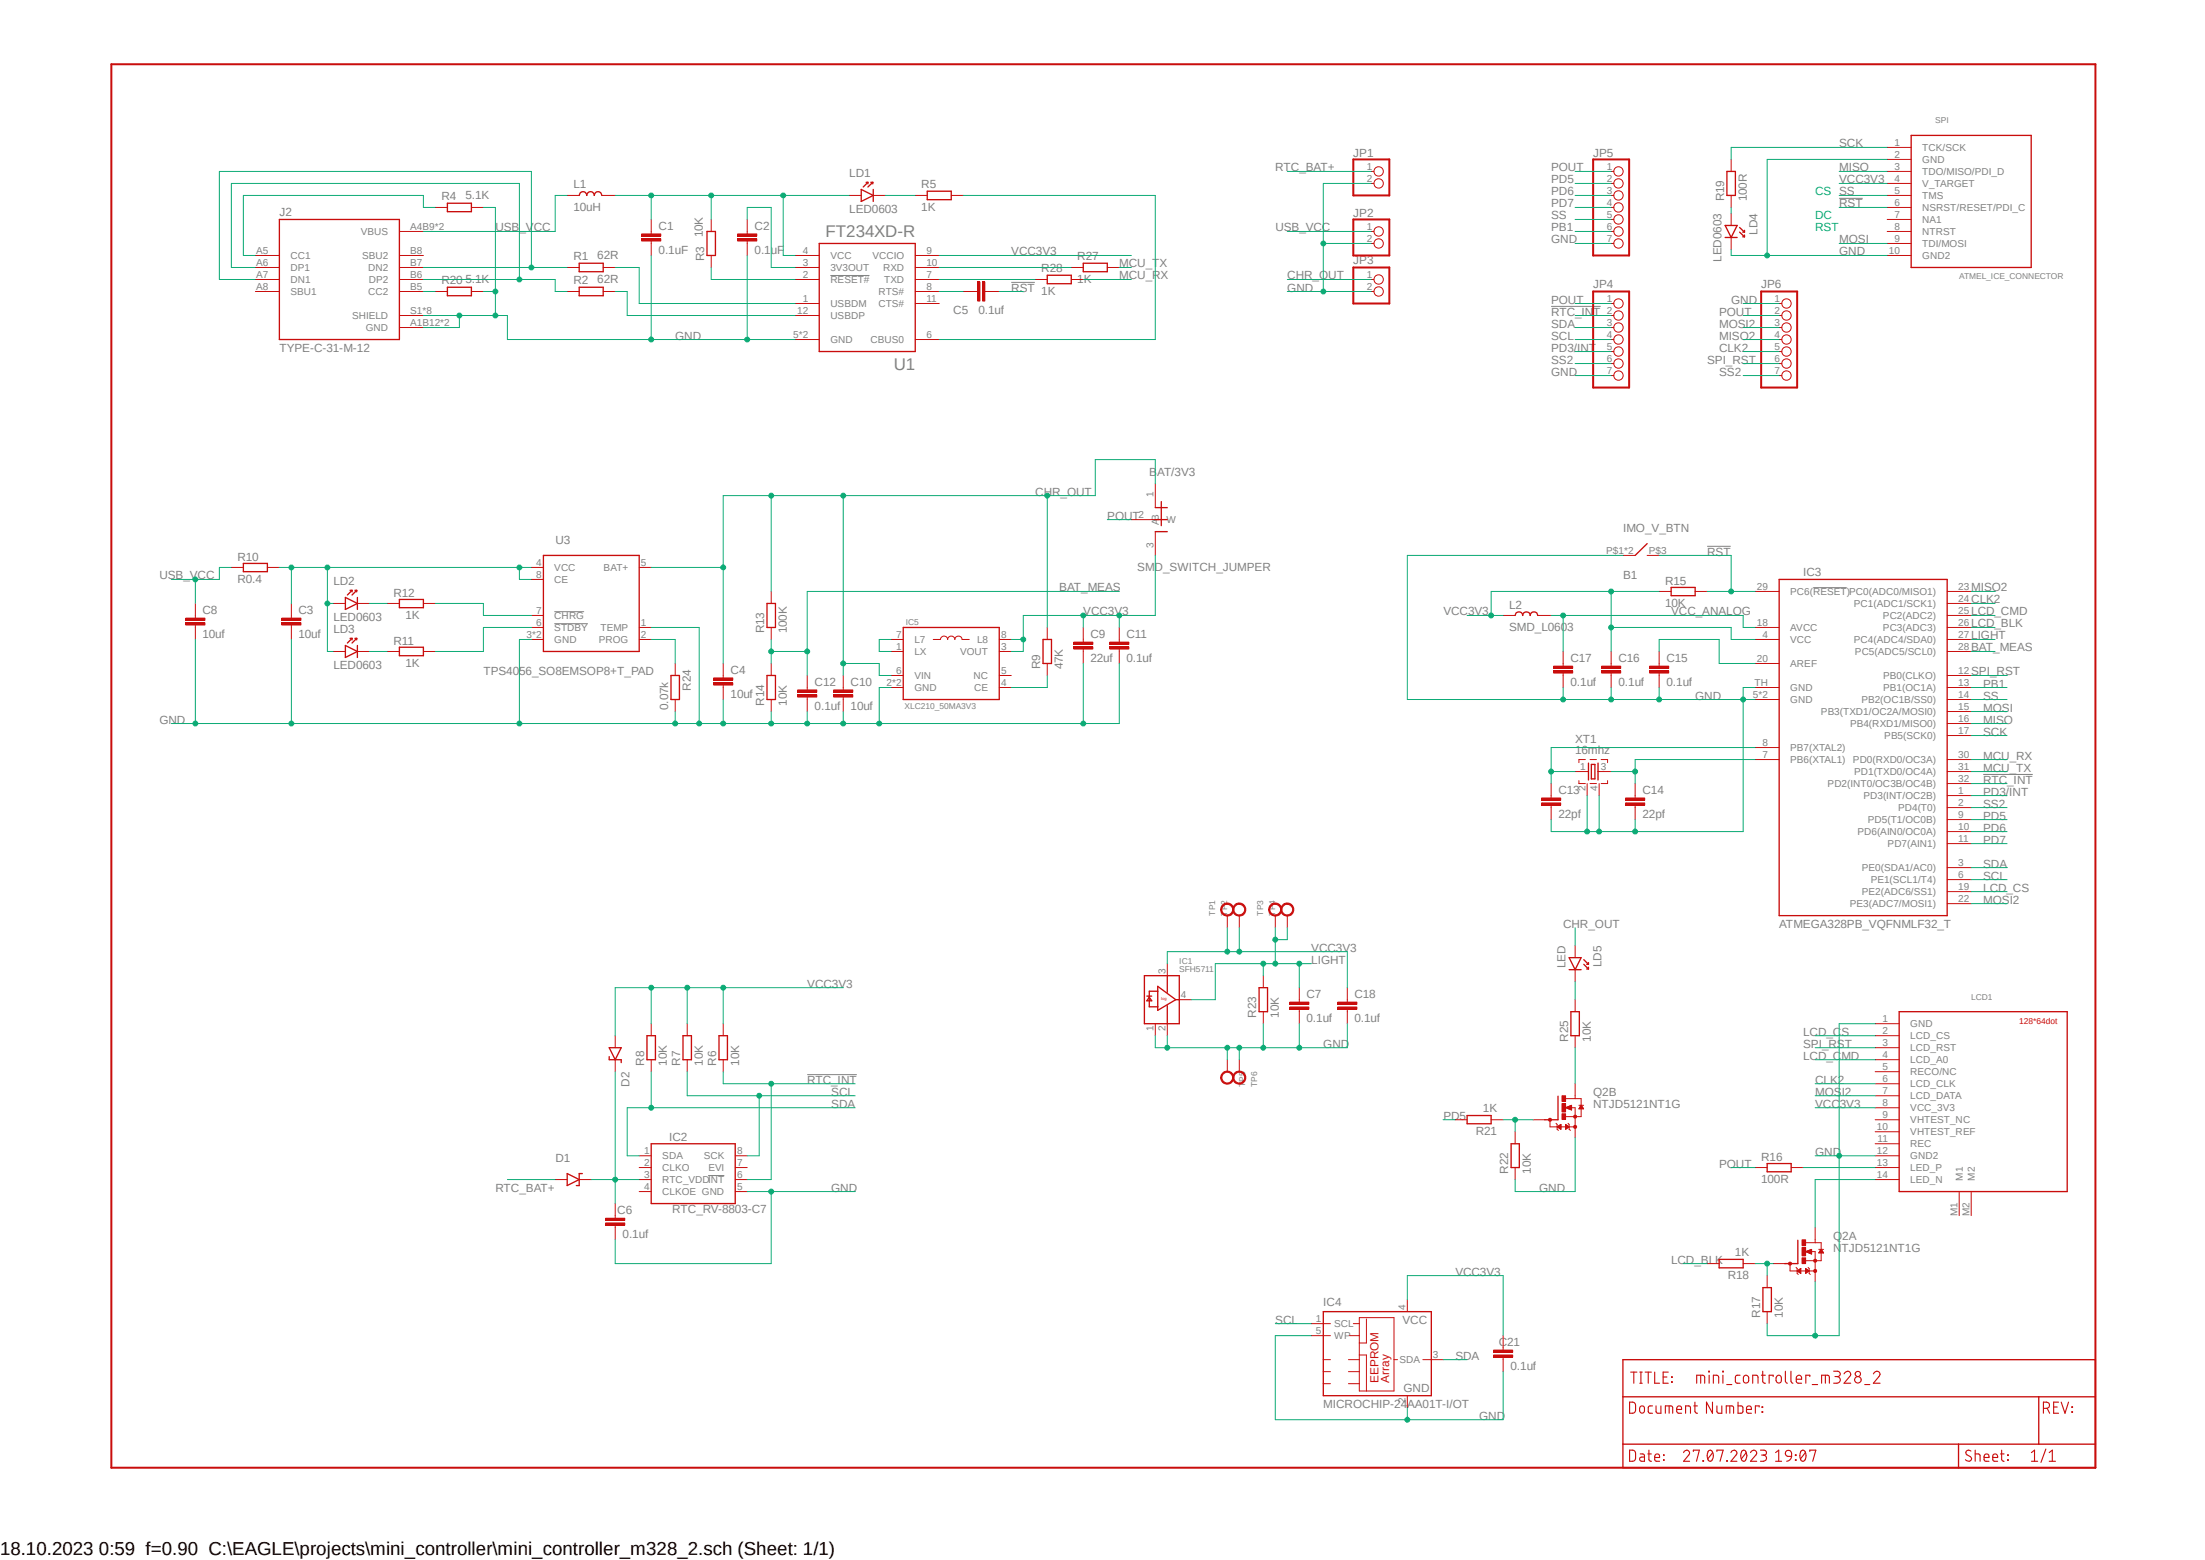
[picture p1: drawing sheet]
<svg xmlns="http://www.w3.org/2000/svg" width="420mm" height="297mm" viewBox="0 0 420 297" stroke-linecap="round" stroke-linejoin="round" font-family="sans-serif">
<defs><g id="words">
<text font-size="3.6" x="0" y="296">18.10.2023 0:59 f=0.90 C:\EAGLE\projects\mini_controller\mini_controller_m328_2.sch (Sheet: 1/1)</text>
<g font-size="3.2" fill="#808080">
<text x="157.3" y="45.2">FT234XD-R</text>
<text x="170.2" y="70.4">U1</text>
</g>
<g font-size="2.2" fill="#808080">
<text x="257.8" y="29.8">JP1</text>
<text x="303.4" y="29.8">JP5</text>
<text x="350.3" y="28.1">SCK</text>
<text x="109.2" y="35.9">L1</text>
<text x="161.8" y="33.8">LD1</text>
<text x="175.5" y="35.9">R5</text>
<text x="242.9" y="32.6">RTC_BAT+</text>
<text x="295.4" y="34.9">PD5</text>
<text x="295.4" y="32.6">POUT</text>
<text x="350.3" y="34.9">VCC3V3</text>
<text x="350.3" y="32.6">MISO</text>
<text x="53.2" y="41.1">J2</text>
<text x="84.1" y="38.1">R4</text>
<text x="88.6" y="37.9">5.1K</text>
<text x="109.2" y="40.2">10uH</text>
<text x="161.8" y="40.6">LED0603</text>
<text x="175.5" y="40.2">1K</text>
<text x="257.8" y="41.2">JP2</text>
<text x="295.4" y="41.8">SS</text>
<text x="295.4" y="39.5">PD7</text>
<text x="295.4" y="37.2">PD6</text>
<text x="328.4" y="38.4" transform="rotate(-90 328.4 38.4)">R19</text>
<text x="332.7" y="38.4" transform="rotate(-90 332.7 38.4)">100R</text>
<text x="350.3" y="39.5">RST</text>
<text x="94.4" y="44.1">USB_VCC</text>
<text x="125.4" y="43.7">C1</text>
<text x="133.9" y="45.2" transform="rotate(-90 133.9 45.2)">10K</text>
<text x="143.7" y="43.7">C2</text>
<text x="242.9" y="44.1">USB_VCC</text>
<text x="295.4" y="46.4">GND</text>
<text x="295.4" y="44.1">PB1</text>
<text x="334.8" y="44.7" transform="rotate(-90 334.8 44.7)">LD4</text>
<text x="350.3" y="46.4">MOSI</text>
<text x="88.6" y="53.9">5.1K</text>
<text x="109.2" y="49.6">R1</text>
<text x="113.8" y="49.3">62R</text>
<text x="113.8" y="53.9">62R</text>
<text x="125.4" y="48.3">0.1uF</text>
<text x="134.1" y="49.8" transform="rotate(-90 134.1 49.8)">R3</text>
<text x="143.7" y="48.3">0.1uF</text>
<text x="192.6" y="48.6">VCC3V3</text>
<text x="198.3" y="51.9">R28</text>
<text x="205.2" y="53.9">1K</text>
<text x="205.2" y="49.6">R27</text>
<text x="213.2" y="50.9">MCU_TX</text>
<text x="213.2" y="53.2">MCU_RX</text>
<text x="245.2" y="53.2">CHR_OUT</text>
<text x="257.8" y="50.3">JP3</text>
<text x="327.9" y="49.9" transform="rotate(-90 327.9 49.9)">LED0603</text>
<text x="350.3" y="48.6">GND</text>
<text x="84.1" y="54.1">R20</text>
<text x="109.2" y="54.1">R2</text>
<text x="181.6" y="59.7">C5</text>
<text x="186.4" y="59.7">0.1uf</text>
<text x="192.6" y="55.5">RST</text>
<text x="198.3" y="56.2">1K</text>
<text x="245.2" y="55.5">GND</text>
<text x="295.4" y="57.8">POUT</text>
<text x="303.4" y="54.9">JP4</text>
<text x="329.7" y="57.8">GND</text>
<text x="335.5" y="54.9">JP6</text>
<text x="128.6" y="64.6">GND</text>
<text x="295.4" y="62.4">SDA</text>
<text x="295.4" y="64.6">SCL</text>
<text x="295.4" y="60.1">RTC_INT</text>
<text x="327.4" y="62.4">MOSI2</text>
<text x="327.4" y="64.6">MISO2</text>
<text x="327.4" y="60.1">POUT</text>
<text x="53.2" y="66.9">TYPE-C-31-M-12</text>
<text x="295.4" y="71.5">GND</text>
<text x="295.4" y="66.9">PD3/INT</text>
<text x="295.4" y="69.2">SS2</text>
<text x="325.2" y="69.2">SPI_RST</text>
<text x="327.4" y="66.9">CLK2</text>
<text x="327.4" y="71.5">SS2</text>
<text x="197.2" y="94.4">CHR_OUT</text>
<text x="218.9" y="90.7">BAT/3V3</text>
<text x="210.9" y="98.9">POUT</text>
<text x="309.2" y="101.2">IMO_V_BTN</text>
<text x="45.2" y="106.7">R10</text>
<text x="105.8" y="103.5">U3</text>
<text x="325.2" y="105.8">RST</text>
<text x="30.4" y="110.3">USB_VCC</text>
<text x="45.2" y="111">R0.4</text>
<text x="63.5" y="111.5">LD2</text>
<text x="74.9" y="113.6">R12</text>
<text x="201.8" y="112.6">BAT_MEAS</text>
<text x="216.6" y="108.8">SMD_SWITCH_JUMPER</text>
<text x="309.2" y="110.3">B1</text>
<text x="317.2" y="111.3">R15</text>
<text x="343.5" y="109.6">IC3</text>
<text x="375.5" y="112.6">MISO2</text>
<text x="38.6" y="116.8">C8</text>
<text x="56.9" y="116.8">C3</text>
<text x="63.5" y="118.3">LED0603</text>
<text x="77.2" y="117.9">1K</text>
<text x="206.3" y="117.2">VCC3V3</text>
<text x="274.9" y="117.2">VCC3V3</text>
<text x="287.4" y="115.9">L2</text>
<text x="317.2" y="115.6">10K</text>
<text x="318.3" y="117.2">VCC_ANALOG</text>
<text x="375.5" y="117.2">LCD_CMD</text>
<text x="375.5" y="119.5">LCD_BLK</text>
<text x="375.5" y="114.9">CLK2</text>
<text x="38.6" y="121.4">10uf</text>
<text x="56.9" y="121.4">10uf</text>
<text x="63.5" y="120.6">LD3</text>
<text x="74.9" y="122.7">R11</text>
<text x="145.5" y="120.6" transform="rotate(-90 145.5 120.6)">R13</text>
<text x="149.9" y="120.6" transform="rotate(-90 149.9 120.6)">100K</text>
<text x="207.7" y="126">22uf</text>
<text x="207.7" y="121.4">C9</text>
<text x="214.5" y="126">0.1uf</text>
<text x="214.5" y="121.4">C11</text>
<text x="287.4" y="120.2">SMD_L0603</text>
<text x="299.1" y="126">C17</text>
<text x="308.3" y="126">C16</text>
<text x="317.4" y="126">C15</text>
<text x="375.5" y="124">BAT_MEAS</text>
<text x="375.5" y="121.8">LIGHT</text>
<text x="63.5" y="127.5">LED0603</text>
<text x="77.2" y="127">1K</text>
<text x="92.1" y="128.6">TPS4056_SO8EMSOP8+T_PAD</text>
<text x="131.6" y="131.5" transform="rotate(-90 131.6 131.5)">R24</text>
<text x="139.2" y="128.3">C4</text>
<text x="155.2" y="130.6">C12</text>
<text x="162" y="130.6">C10</text>
<text x="198.1" y="127.5" transform="rotate(-90 198.1 127.5)">R9</text>
<text x="202.4" y="127.5" transform="rotate(-90 202.4 127.5)">47K</text>
<text x="299.1" y="130.6">0.1uf</text>
<text x="308.3" y="130.6">0.1uf</text>
<text x="317.4" y="130.6">0.1uf</text>
<text x="375.5" y="128.6">SPI_RST</text>
<text x="377.7" y="130.9">PB1</text>
<text x="30.4" y="137.8">GND</text>
<text x="127.3" y="135.2" transform="rotate(-90 127.3 135.2)">0.07k</text>
<text x="139.2" y="132.8">10uf</text>
<text x="145.5" y="134.3" transform="rotate(-90 145.5 134.3)">R14</text>
<text x="149.9" y="134.3" transform="rotate(-90 149.9 134.3)">10K</text>
<text x="155.2" y="135.1">0.1uf</text>
<text x="162" y="135.1">10uf</text>
<text x="322.9" y="133.2">GND</text>
<text x="377.7" y="135.5">MOSI</text>
<text x="377.7" y="137.8">MISO</text>
<text x="377.7" y="133.2">SS</text>
<text x="300" y="143.5">16mhz</text>
<text x="300" y="141.4">XT1</text>
<text x="377.7" y="140">SCK</text>
<text x="377.7" y="146.9">MCU_TX</text>
<text x="377.7" y="144.6">MCU_RX</text>
<text x="377.7" y="149.2">RTC_INT</text>
<text x="296.8" y="155.7">22pf</text>
<text x="296.8" y="151.1">C13</text>
<text x="312.8" y="155.7">22pf</text>
<text x="312.8" y="151.1">C14</text>
<text x="377.7" y="151.5">PD3/INT</text>
<text x="377.7" y="153.8">SS2</text>
<text x="377.7" y="160.6">PD7</text>
<text x="377.7" y="158.3">PD6</text>
<text x="377.7" y="156">PD5</text>
<text x="377.7" y="165.2">SDA</text>
<text x="377.7" y="167.5">SCL</text>
<text x="377.7" y="169.8">LCD_CS</text>
<text x="377.7" y="172">MOSI2</text>
<text x="297.7" y="176.6">CHR_OUT</text>
<text x="338.9" y="176.6">ATMEGA328PB_VQFNMLF32_T</text>
<text x="249.8" y="181.2">VCC3V3</text>
<text x="249.8" y="183.5">LIGHT</text>
<text x="298.2" y="184.4" transform="rotate(-90 298.2 184.4)">LED</text>
<text x="305.1" y="184.1" transform="rotate(-90 305.1 184.1)">LD5</text>
<text x="153.8" y="188">VCC3V3</text>
<text x="248.8" y="190">C7</text>
<text x="258" y="190">C18</text>
<text x="239.3" y="193.8" transform="rotate(-90 239.3 193.8)">R23</text>
<text x="243.6" y="193.8" transform="rotate(-90 243.6 193.8)">10K</text>
<text x="248.8" y="194.6">0.1uf</text>
<text x="258" y="194.6">0.1uf</text>
<text x="343.5" y="197.2">LCD_CS</text>
<text x="122.7" y="202.9" transform="rotate(-90 122.7 202.9)">R8</text>
<text x="127" y="202.9" transform="rotate(-90 127 202.9)">10K</text>
<text x="129.6" y="202.9" transform="rotate(-90 129.6 202.9)">R7</text>
<text x="133.9" y="202.9" transform="rotate(-90 133.9 202.9)">10K</text>
<text x="136.4" y="202.9" transform="rotate(-90 136.4 202.9)">R6</text>
<text x="140.8" y="202.9" transform="rotate(-90 140.8 202.9)">10K</text>
<text x="252.1" y="199.5">GND</text>
<text x="298.7" y="198.3" transform="rotate(-90 298.7 198.3)">R25</text>
<text x="303" y="198.3" transform="rotate(-90 303 198.3)">10K</text>
<text x="343.5" y="201.8">LCD_CMD</text>
<text x="343.5" y="199.5">SPI_RST</text>
<text x="119.9" y="206.9" transform="rotate(-90 119.9 206.9)">D2</text>
<text x="153.8" y="206.3">RTC_INT</text>
<text x="158.3" y="208.6">SCL</text>
<text x="303.4" y="208.6">Q2B</text>
<text x="345.7" y="208.6">MOSI2</text>
<text x="345.7" y="206.3">CLK2</text>
<text x="158.3" y="210.9">SDA</text>
<text x="274.9" y="213.2">PD5</text>
<text x="282.4" y="211.8">1K</text>
<text x="303.4" y="210.9">NTJD5121NT1G</text>
<text x="345.7" y="210.9">VCC3V3</text>
<text x="105.8" y="221.2">D1</text>
<text x="127.5" y="217.2">IC2</text>
<text x="281.1" y="216.1">R21</text>
<text x="335.5" y="221">R16</text>
<text x="345.7" y="220">GND</text>
<text x="94.4" y="226.9">RTC_BAT+</text>
<text x="158.3" y="226.9">GND</text>
<text x="287.3" y="223.5" transform="rotate(-90 287.3 223.5)">R22</text>
<text x="291.6" y="223.5" transform="rotate(-90 291.6 223.5)">10K</text>
<text x="293.2" y="226.9">GND</text>
<text x="327.4" y="222.3">POUT</text>
<text x="335.5" y="225.3">100R</text>
<text x="117.6" y="231.1">C6</text>
<text x="128.1" y="230.9">RTC_RV-8803-C7</text>
<text x="118.6" y="235.7">0.1uf</text>
<text x="330.5" y="239.2">1K</text>
<text x="349.2" y="238.3">NTJD5121NT1G</text>
<text x="349.2" y="236">Q2A</text>
<text x="277.2" y="242.9">VCC3V3</text>
<text x="318.3" y="240.6">LCD_BLK</text>
<text x="329.1" y="243.5">R18</text>
<text x="252.1" y="248.6">IC4</text>
<text x="335.2" y="250.9" transform="rotate(-90 335.2 250.9)">R17</text>
<text x="339.6" y="250.9" transform="rotate(-90 339.6 250.9)">10K</text>
<text x="242.9" y="252">SCL</text>
<text x="267.1" y="252">VCC</text>
<text x="285.5" y="256.2">C21</text>
<text x="277.2" y="258.9">SDA</text>
<text x="287.7" y="260.8">0.1uf</text>
<text x="252.1" y="268">MICROCHIP-24AA01T-I/OT</text>
<text x="267.3" y="265.1">GND</text>
<text x="281.7" y="270.3">GND</text>
</g>
<g font-size="2.2" fill="#0dab76">
<text x="345.7" y="37.2">CS SS</text>
<text x="345.7" y="41.8">DC</text>
<text x="345.7" y="44.1">RST</text>
</g>
<g font-size="2.2" fill="#c90d0c">
<text x="262.6" y="263.2" transform="rotate(-90 262.6 263.2)">EEPROM</text>
<text x="264.6" y="263.2" transform="rotate(-90 264.6 263.2)">Array</text>
</g>
<g font-size="1.9" fill="#808080">
<text x="360.9" y="27.8">1</text>
<text x="366.1" y="28.7">TCK/SCK</text>
<text x="260.3" y="32.3">1</text>
<text x="260.3" y="34.6">2</text>
<text x="306" y="32.3">1</text>
<text x="306" y="34.6">2</text>
<text x="360.9" y="30.1">2</text>
<text x="360.9" y="32.3">3</text>
<text x="360.9" y="34.6">4</text>
<text x="366.1" y="31">GND</text>
<text x="366.1" y="33.3">TDO/MISO/PDI_D</text>
<text x="366.1" y="35.6">V_TARGET</text>
<text x="306" y="36.9">3</text>
<text x="306" y="39.2">4</text>
<text x="306" y="41.5">5</text>
<text x="360.9" y="36.9">5</text>
<text x="360.9" y="39.2">6</text>
<text x="360.9" y="41.5">7</text>
<text x="366.1" y="37.9">TMS</text>
<text x="366.1" y="40.2">NSRST/RESET/PDI_C</text>
<text x="68.8" y="44.7">VBUS</text>
<text x="78.1" y="43.7">A4B9*2</text>
<text x="260.3" y="43.7">1</text>
<text x="260.3" y="46">2</text>
<text x="306" y="43.7">6</text>
<text x="306" y="46">7</text>
<text x="360.9" y="43.7">8</text>
<text x="360.9" y="46">9</text>
<text x="366.1" y="42.5">NA1</text>
<text x="366.1" y="44.7">NTRST</text>
<text x="366.1" y="47">TDI/MOSI</text>
<text x="48.8" y="50.6">A6</text>
<text x="48.8" y="48.3">A5</text>
<text x="48.8" y="52.9">A7</text>
<text x="55.3" y="51.6">DP1</text>
<text x="55.3" y="49.3">CC1</text>
<text x="55.3" y="53.9">DN1</text>
<text x="69" y="49.3">SBU2</text>
<text x="70.1" y="51.6">DN2</text>
<text x="70.2" y="53.9">DP2</text>
<text x="78.1" y="52.9">B6</text>
<text x="78.1" y="48.3">B8</text>
<text x="78.1" y="50.6">B7</text>
<text x="152.9" y="50.6">3</text>
<text x="152.9" y="48.3">4</text>
<text x="152.9" y="52.9">2</text>
<text x="158.2" y="51.6">3V3OUT</text>
<text x="158.2" y="49.3">VCC</text>
<text x="158.2" y="53.9">RESET#</text>
<text x="166.2" y="49.3">VCCIO</text>
<text x="168.2" y="51.6">RXD</text>
<text x="168.4" y="53.9">TXD</text>
<text x="176.4" y="48.3">9</text>
<text x="176.4" y="52.9">7</text>
<text x="176.4" y="50.6">10</text>
<text x="260.3" y="52.9">1</text>
<text x="359.8" y="48.3">10</text>
<text x="366.1" y="49.3">GND2</text>
<text x="48.8" y="55.2">A8</text>
<text x="55.3" y="56.2">SBU1</text>
<text x="70.1" y="56.2">CC2</text>
<text x="78.1" y="59.7">S1*8</text>
<text x="78.1" y="55.2">B5</text>
<text x="151.9" y="59.7">12</text>
<text x="152.9" y="57.4">1</text>
<text x="158.2" y="58.5">USBDM</text>
<text x="167.3" y="58.5">CTS#</text>
<text x="167.3" y="56.2">RTS#</text>
<text x="176.4" y="55.2">8</text>
<text x="176.4" y="57.4">11</text>
<text x="260.3" y="55.2">2</text>
<text x="306" y="57.4">1</text>
<text x="306" y="59.7">2</text>
<text x="338" y="57.4">1</text>
<text x="338" y="59.7">2</text>
<text x="67.1" y="60.7">SHIELD</text>
<text x="69.7" y="63">GND</text>
<text x="78.1" y="62">A1B12*2</text>
<text x="151.1" y="64.3">5*2</text>
<text x="158.2" y="65.3">GND</text>
<text x="158.2" y="60.7">USBDP</text>
<text x="165.8" y="65.3">CBUS0</text>
<text x="176.4" y="64.3">6</text>
<text x="306" y="62">3</text>
<text x="306" y="64.3">4</text>
<text x="338" y="62">3</text>
<text x="338" y="64.3">4</text>
<text x="306" y="66.6">5</text>
<text x="306" y="68.9">6</text>
<text x="306" y="71.2">7</text>
<text x="338" y="66.6">5</text>
<text x="338" y="68.9">6</text>
<text x="338" y="71.2">7</text>
<text x="219.7" y="94.5" transform="rotate(-90 219.7 94.5)">1</text>
<text x="216.9" y="98.6">2</text>
<text x="220.7" y="100" transform="rotate(-90 220.7 100)">AB</text>
<text x="222.2" y="99.6">W</text>
<text x="102.1" y="107.7">4</text>
<text x="122.1" y="107.7">5</text>
<text x="219.7" y="104.4" transform="rotate(-90 219.7 104.4)">3</text>
<text x="305.9" y="105.5">P$1*2</text>
<text x="314.1" y="105.5">P$3</text>
<text x="102.1" y="110">8</text>
<text x="105.6" y="108.8">VCC</text>
<text x="105.6" y="111">CE</text>
<text x="115" y="108.7">BAT+</text>
<text x="334.6" y="112.3">29</text>
<text x="341" y="113.3">PC6(RESET)PC0(ADC0/MISO1)</text>
<text x="373" y="112.3">23</text>
<text x="102.1" y="116.9">7</text>
<text x="102.1" y="119.2">6</text>
<text x="105.6" y="117.9">CHRG</text>
<text x="122.1" y="119.2">1</text>
<text x="334.6" y="119.2">18</text>
<text x="353.1" y="115.6">PC1(ADC1/SCK1)</text>
<text x="358.7" y="117.9">PC2(ADC2)</text>
<text x="373" y="119.2">26</text>
<text x="373" y="116.9">25</text>
<text x="373" y="114.6">24</text>
<text x="100.3" y="121.5">3*2</text>
<text x="105.6" y="120.2">STDBY</text>
<text x="105.6" y="122.5">GND</text>
<text x="114" y="122.4">PROG</text>
<text x="114.4" y="120.1">TEMP</text>
<text x="122.1" y="121.5">2</text>
<text x="170.7" y="123.7">1</text>
<text x="170.7" y="121.5">7</text>
<text x="174.2" y="124.8">LX</text>
<text x="174.2" y="122.5">L7</text>
<text x="182.9" y="124.7">VOUT</text>
<text x="186.1" y="122.4">L8</text>
<text x="190.7" y="123.7">3</text>
<text x="190.7" y="121.5">8</text>
<text x="335.7" y="121.5">4</text>
<text x="341" y="120.2">AVCC</text>
<text x="341" y="122.5">VCC</text>
<text x="353.1" y="122.4">PC4(ADC4/SDA0)</text>
<text x="353.3" y="124.7">PC5(ADC5/SCL0)</text>
<text x="358.7" y="120.1">PC3(ADC3)</text>
<text x="373" y="123.7">28</text>
<text x="373" y="121.5">27</text>
<text x="168.9" y="130.6">2*2</text>
<text x="170.7" y="128.3">6</text>
<text x="174.2" y="131.6">GND</text>
<text x="174.2" y="129.3">VIN</text>
<text x="185.4" y="129.3">NC</text>
<text x="185.5" y="131.6">CE</text>
<text x="190.7" y="128.3">5</text>
<text x="190.7" y="130.6">4</text>
<text x="334.2" y="130.6">TH</text>
<text x="334.6" y="126">20</text>
<text x="341" y="131.6">GND</text>
<text x="341" y="127">AREF</text>
<text x="358.7" y="131.6">PB1(OC1A)</text>
<text x="358.7" y="129.3">PB0(CLKO)</text>
<text x="373" y="130.6">13</text>
<text x="373" y="128.3">12</text>
<text x="333.9" y="132.9">5*2</text>
<text x="341" y="133.9">GND</text>
<text x="346.8" y="136.1">PB3(TXD1/OC2A/MOSI0)</text>
<text x="354.5" y="133.9">PB2(OC1B/SS0)</text>
<text x="373" y="137.5">16</text>
<text x="373" y="135.2">15</text>
<text x="373" y="132.9">14</text>
<text x="335.7" y="142">8</text>
<text x="341" y="143">PB7(XTAL2)</text>
<text x="352.4" y="138.4">PB4(RXD1/MISO0)</text>
<text x="358.9" y="140.7">PB5(SCK0)</text>
<text x="373" y="139.7">17</text>
<text x="301" y="146.6">1</text>
<text x="304.9" y="146.6">3</text>
<text x="335.7" y="144.3">7</text>
<text x="341" y="145.3">PB6(XTAL1)</text>
<text x="348.1" y="149.9">PD2(INT0/OC3B/OC4B)</text>
<text x="352.9" y="145.3">PD0(RXD0/OC3A)</text>
<text x="353.2" y="147.6">PD1(TXD0/OC4A)</text>
<text x="373" y="148.9">32</text>
<text x="373" y="144.3">30</text>
<text x="373" y="146.6">31</text>
<text x="302" y="150.6" transform="rotate(-90 302 150.6)">2</text>
<text x="304.3" y="150.6" transform="rotate(-90 304.3 150.6)">4</text>
<text x="354.9" y="152.1">PD3(INT/OC2B)</text>
<text x="361.5" y="154.4">PD4(T0)</text>
<text x="373" y="155.7">9</text>
<text x="373" y="153.5">2</text>
<text x="373" y="151.2">1</text>
<text x="353.8" y="159">PD6(AIN0/OC0A)</text>
<text x="355.8" y="156.7">PD5(T1/OC0B)</text>
<text x="359.5" y="161.3">PD7(AIN1)</text>
<text x="373" y="160.3">11</text>
<text x="373" y="158">10</text>
<text x="354.6" y="165.9">PE0(SDA1/AC0)</text>
<text x="373" y="167.1">6</text>
<text x="373" y="164.8">3</text>
<text x="352.3" y="172.7">PE3(ADC7/MOSI1)</text>
<text x="354.6" y="170.4">PE2(ADC6/SS1)</text>
<text x="356.3" y="168.2">PE1(SCL1/T4)</text>
<text x="373" y="171.7">22</text>
<text x="373" y="169.4">19</text>
<text x="222" y="185.4" transform="rotate(-90 222 185.4)">3</text>
<text x="224.9" y="190">4</text>
<text x="219.7" y="196.3" transform="rotate(-90 219.7 196.3)">1</text>
<text x="222" y="196.3" transform="rotate(-90 222 196.3)">2</text>
<text x="358.6" y="194.6">1</text>
<text x="358.6" y="196.9">2</text>
<text x="363.9" y="195.6">GND</text>
<text x="363.9" y="197.9">LCD_CS</text>
<text x="358.6" y="199.1">3</text>
<text x="358.6" y="201.4">4</text>
<text x="358.6" y="203.7">5</text>
<text x="363.9" y="200.2">LCD_RST</text>
<text x="363.9" y="202.4">LCD_A0</text>
<text x="358.6" y="206">6</text>
<text x="358.6" y="208.3">7</text>
<text x="363.9" y="204.7">RECO/NC</text>
<text x="363.9" y="207">LCD_CLK</text>
<text x="363.9" y="209.3">LCD_DATA</text>
<text x="357.5" y="215.1">10</text>
<text x="358.6" y="210.6">8</text>
<text x="358.6" y="212.9">9</text>
<text x="363.9" y="211.6">VCC_3V3</text>
<text x="363.9" y="213.9">VHTEST_NC</text>
<text x="122.7" y="219.7">1</text>
<text x="122.7" y="222">2</text>
<text x="126.2" y="220.7">SDA</text>
<text x="134" y="220.7">SCK</text>
<text x="140.4" y="222">7</text>
<text x="140.4" y="219.7">8</text>
<text x="357.5" y="219.7">12</text>
<text x="357.5" y="222">13</text>
<text x="357.6" y="217.4">11</text>
<text x="363.9" y="216.2">VHTEST_REF</text>
<text x="363.9" y="218.4">REC</text>
<text x="363.9" y="220.7">GND2</text>
<text x="122.7" y="224.3">3</text>
<text x="122.7" y="226.6">4</text>
<text x="126.2" y="223">CLKO</text>
<text x="126.2" y="225.3">RTC_VDDINT</text>
<text x="126.2" y="227.6">CLKOE GND</text>
<text x="134.9" y="223">EVI</text>
<text x="140.4" y="226.6">5</text>
<text x="140.4" y="224.3">6</text>
<text x="357.5" y="224.3">14</text>
<text x="363.9" y="223">LED_P</text>
<text x="363.9" y="225.3">LED_N</text>
<text x="373.9" y="224.8" transform="rotate(-90 373.9 224.8)">M1</text>
<text x="376.1" y="224.8" transform="rotate(-90 376.1 224.8)">M2</text>
<text x="372.8" y="231.6" transform="rotate(-90 372.8 231.6)">M1</text>
<text x="375.1" y="231.6" transform="rotate(-90 375.1 231.6)">M2</text>
<text x="250.7" y="251.7">1</text>
<text x="267.7" y="249.4" transform="rotate(-90 267.7 249.4)">4</text>
<text x="250.7" y="254">5</text>
<text x="254.1" y="252.7">SCL</text>
<text x="254.1" y="255">WP</text>
<text x="266.6" y="259.5">SDA</text>
<text x="272.9" y="258.6">3</text>
<text x="267.7" y="267.1" transform="rotate(-90 267.7 267.1)">2</text>
</g>
<g font-size="1.6" fill="#808080">
<text x="368.6" y="23.5">SPI</text>
<text x="373.2" y="53.2">ATMEL_ICE_CONNECTOR</text>
<text x="172.5" y="119">IC5</text>
<text x="172.3" y="135">XLC210_50MA3V3</text>
<text x="231.5" y="174.3" transform="rotate(-90 231.5 174.3)">TP1</text>
<text x="233.8" y="174.3" transform="rotate(-90 233.8 174.3)">TP2</text>
<text x="240.6" y="174.3" transform="rotate(-90 240.6 174.3)">TP3</text>
<text x="242.9" y="174.3" transform="rotate(-90 242.9 174.3)">TP4</text>
<text x="224.6" y="183.5">IC1</text>
<text x="224.6" y="185.1">SFH5711</text>
<text x="375.5" y="190.3">LCD1</text>
<text x="237.2" y="207" transform="rotate(-90 237.2 207)">TP5</text>
<text x="239.5" y="207" transform="rotate(-90 239.5 207)">TP6</text>
</g>
<text font-size="1.6" fill="#c90d0c" x="384.6" y="194.9">128*64dot</text>
<text font-size=".8" fill="#c90d0c" x="221.2" y="190.3">log</text>
</g></defs>
<path d="M20.7 12l378.7 268M399.4 12l-378.7 268" fill="none" stroke="#fff" stroke-width=".19"/>
<path d="M350.3 37.8h4.5M158.2 52.5h7.4M192.6 53.8h4.5M295.4 58.3h9.5M105.6 116.5h5.7M105.6 118.7h6.4M325.2 104h4.4M345.4 111.9h6.3M377.7 147.4h9.5M153.8 204.6h9.4M134.9 223.8h3.1" fill="none" stroke="#808080" stroke-width=".19"/>
<path d="M21.2 12.2h377.9v267.2h-377.9zM257.8 30.4h6.8v6.8h-6.8zM303.4 30.4h6.9v18.2h-6.9zM257.8 41.8h6.8v6.8h-6.8zM257.8 50.9h6.8v6.9h-6.8zM303.4 55.5h6.9v18.3h-6.9zM335.4 55.5h6.9v18.3h-6.9z" fill="none" stroke="#c90d0c" stroke-width=".38"/>
<g fill="none" stroke="#c90d0c" stroke-width=".25">
<path d="M85.2 38.7h4.6v1.6h-4.6zM110.3 37.2a.72 .72 0 0 1 .7-.7 .72 .72 0 0 1 .8 .7 .72 .72 0 0 1 .7-.7 .72 .72 0 0 1 .7 .7 .72 .72 0 0 1 .7-.7 .72 .72 0 0 1 .7 .7M164 36.1l2.3 1.1-2.3 1.2zM165 34.7h.3M165.3 34.7l-.9 .9M165.3 34.7v.3M165.9 34.7h.3M166.2 34.7l-.9 .9M166.2 34.7v.3M166.3 36.1v2.3M176.6 36.4h4.6v1.6h-4.6zM328.9 32.6h1.6v4.6h-1.6z"/>
<path d="M364 25.8h22.9v25.1h-22.9zM53.2 41.8h22.9v22.8h-22.9zM85.2 54.7h4.6v1.6h-4.6zM110.3 50.1h4.6v1.6h-4.6zM110.3 54.7h4.6v1.6h-4.6zM134.7 44.1h1.6v4.5h-1.6zM156 46.4h18.3v20.5h-18.3zM199.5 52.4h4.5v1.6h-4.5zM206.3 50.1h4.6v1.6h-4.6zM328.6 42.9h2.3l-1.2 2.3zM328.6 45.2h2.3M331.3 43.3l1 .9"/>
<path d="M331.3 44.2l1 .9M331.9 44.2h.4M331.9 45.1h.4M332.3 43.9v.3M332.3 44.7v.4M220 96.6h2.3M220 98.9h2.3M221.2 95.5v4.6M46.4 107.3h4.5v1.5h-4.5zM65.8 113.7l2.3 1.2-2.3 1.1zM66.7 112.4h.4M67.1 112.4l-.9 .9"/>
<path d="M67.1 112.4v.3M67.6 112.4h.3M67.9 112.4l-.8 .9M67.9 112.4v.3M68.1 113.7v2.3M76.1 114.1h4.5v1.6h-4.5zM103.5 105.7h18.3v18.3h-18.3zM146.1 114.9h1.6v4.6h-1.6zM172 119.5h18.3v13.7h-18.3zM220 101.2h2.3M288.6 117.2a.72 .72 0 0 1 .7-.7 .72 .72 0 0 1 .7 .7 .72 .72 0 0 1 .7-.7 .72 .72 0 0 1 .8 .7 .72 .72 0 0 1 .7-.7 .72 .72 0 0 1 .7 .7M313.7 103.5l-2.3 2.2"/>
<path d="M318.3 111.8h4.6v1.6h-4.6zM338.9 110.3h32v64h-32zM65.8 122.9l2.3 1.1-2.3 1.2zM66.7 121.5h.4M67.1 121.5v.3M67.1 121.5l-.9 .9M67.6 121.5h.3M67.9 121.5v.3M67.9 121.5l-.8 .9M68.1 122.9v2.3M76.1 123.2h4.5v1.6h-4.5zM127.8 128.6h1.6v4.6h-1.6z"/>
<path d="M146.1 128.6h1.6v4.6h-1.6zM198.7 121.8h1.6v4.5h-1.6zM302.6 145.3v3.2M303.1 145.5h.7v2.8h-.7zM304.4 145.3v3.2M116 199.5h2.3l-1.1 2.3zM123.2 197.2h1.6v4.6h-1.6zM130.1 197.2h1.6v4.6h-1.6zM136.9 197.2h1.7v4.6h-1.7zM361.7 192.6h32v34.3h-32zM116 201.2v.6h2.3v.5M124 217.8h16v11.4h-16z"/>
<path d="M108 223.4l2.3 1.2-2.3 1.1zM110.9 223.4h-.6v2.3h-.5M327.4 239.8h4.6v1.6h-4.6zM336.6 221.5h4.6v1.6h-4.6zM342.4 236.1v4.5h-2.5M252.1 249.7h20.5v16h-20.5zM335.8 245.2h1.6v4.5h-1.6zM399.1 258.7v20.7h-90v-20.5h90M309.1 275h90M309.1 265.9h90M373 275v4.4M388.3 265.9v9.1"/>
</g>
<g fill="none" stroke="#c90d0c" stroke-width=".21">
<path d="M310.4 276.1h.5a.58 .58 0 0 1 .6 .6v.9a.58 .58 0 0 1-.6 .6h-.5zM310.4 267h.5a.58 .58 0 0 1 .6 .5v1a.58 .58 0 0 1-.6 .6h-.5zM310.6 261.2h1.2M311.2 261.2v2.2M312.3 261.2h.5M312.3 263.4h.5M312.4 267.9a.46 .46 0 0 1 .5-.2 .46 .46 0 0 1 .3 .4v.5a.47 .47 0 0 1-.4 .5 .47 .47 0 0 1-.5-.5zM312.4 276.8l.7 .1 .1 .3v1h-.5a.4 .4 0 0 1-.4-.4 .4 .4 0 0 1 .4-.4h.5M312.5 261.2v2.2M313.4 261.2h1.1M313.9 276.8h.6M313.9 261.2v2.2"/>
<path d="M314.1 276.1v1.8l.2 .3h.2M314.7 267.7h-.6l-.2 .3 .1 .9 .3 .2h.4M315.2 277.5h.9a.49 .49 0 0 0-.3-.7 .49 .49 0 0 0-.6 .5v.6l.1 .3h.8M315.2 261.2v2.2h.9M315.4 267.7v1l.4 .4h.6v-1.4M316.8 262.2h.7M316.9 277v.1zM316.9 277.9v.1zM317.2 269.1v-1.4h1.2l.2 .3v1.1M317.8 261.2h-1v2.2h1M317.9 267.7v1.4M318.4 262.1l.1 .2z"/>
<path d="M318.4 263.1l.1 .1zM319.4 268.4h.9a.49 .49 0 0 0-.3-.7 .49 .49 0 0 0-.6 .4v.8l.3 .2h.6M320.7 276.6a.56 .56 0 0 1 .8-.5 .56 .56 0 0 1 .1 .9l-.9 1.2h1.1M321.1 269.1v-1.4h.5l.3 .1 .1 1.3M322.5 276.4v-.3h1.2l-.6 2.1M322.6 267.7h.7M322.8 267v1.7l.2 .3 .3 .1M323.2 263.4v-1.6h1.1l.4 .2v1.4M323.9 261.8v1.6M324.4 278.1l.1 .1zM325.4 276.2l.4-.1a1.24 1.24 0 0 1 0 2.1h-.2a1.52 1.52 0 0 1-.2-2zM325.5 261.1l.1 .1z"/>
<path d="M325.5 261.8v1.6M326.2 267v2.1l-1.2-2.1v2.1M326.2 276.6l-.9 1.1M326.3 263.4v-1.6h.7l.3 .2 .1 1.4M327 267.7v1l.4 .4h.6v-1.4M327 276.4v-.3h1.2l-.6 2.1M328.1 261.1l.2 .1zM328.2 261.8v1.6M328.8 269.1v-1.4h1.2l.2 .3v1.1M328.9 278.1l.1 .1zM328.9 263.6h1M329.5 267.7v1.4"/>
<path d="M329.7 276.6a.56 .56 0 0 1 .8-.5 .56 .56 0 0 1 .2 .9l-1 1.2h1.1M331 267v2.1l.8-.1 .2-.3-.1-.9-.3-.1h-.6M331.4 261.8l-.7 .1a1.31 1.31 0 0 0-.1 1.2l.1 .2 .7 .1M331.8 276.2l.5-.1a1.32 1.32 0 0 1-.2 2.1h-.1a1.52 1.52 0 0 1-.2-2zM332.2 262a.5 .5 0 0 1 .6-.1 .5 .5 0 0 1 .3 .4v.5a.51 .51 0 0 1-.5 .5 .51 .51 0 0 1-.5-.5zM332.6 276.6l-.9 1.1M332.7 268.4h.9a.49 .49 0 0 0-.3-.7 .49 .49 0 0 0-.6 .4v.8l.3 .2h.6M333.4 276.6a.58 .58 0 0 1 .8-.5 .58 .58 0 0 1 .2 .9l-1 1.2h1.2M333.8 263.4v-1.6l.9 .1 .1 .1 .1 1.4M335.1 267.9v-.2h-.8v1.4M335.3 276.1h.7a.47 .47 0 0 1 .5 .5 .47 .47 0 0 1-.5 .4h-.5M335.5 261.8h.8"/>
<path d="M335.6 268.8l.1 .1zM335.6 267.8l.1 .2zM335.7 261.1v1.9a.42 .42 0 0 0 .6 .4M335.9 277a.59 .59 0 0 1 .6 .6 .59 .59 0 0 1-.6 .6h-.6M337.7 262.1v-.3h-.7v1.6M338.2 278.2h1.1M338.2 276.6l.6-.5v2.1M338.5 262a.47 .47 0 0 1 .5-.1 .47 .47 0 0 1 .3 .4v.5a.51 .51 0 0 1-.5 .5 .51 .51 0 0 1-.5-.5v-.5zM340.1 261.1v1.9l.3 .4M340.3 276.2a.63 .63 0 0 1 .9 .5v.6h-.7a.6 .6 0 0 1-.4-.5 .6 .6 0 0 1 .2-.6zM341.1 261.1v1.9l.4 .4M341.2 277.3a1.03 1.03 0 0 1-.9 .9"/>
<path d="M342 277.9l.1 .1zM342 277l.1 .1zM342.1 262.6h1.1a.54 .54 0 0 0-.4-.8 .54 .54 0 0 0-.7 .5l.1 .8 .3 .3h.7M343.1 276.2l.3-.1a1.24 1.24 0 0 1 0 2.1h-.2a1.52 1.52 0 0 1-.1-2zM343.9 276.6l-1 1.1M344.7 276.4v-.3h1.2l-.6 2.1M344.7 262.1v-.3h-.7v1.6M345.2 263.6h1M347 263.4v-1.6l1.3 .1 .1 .3v1.2M347.7 261.8v1.6M349.2 261.1h.8a.51 .51 0 0 1 .5 .5 .51 .51 0 0 1-.5 .5h-.5M349.9 262.1a.64 .64 0 0 1 .6 .6 .64 .64 0 0 1-.6 .7h-.7"/>
<path d="M351.2 261.6a.62 .62 0 0 1 .9-.5 .62 .62 0 0 1 .2 1l-1.1 1.3h1.3M355.2 263.6h1M356.8 261.6a.62 .62 0 0 1 .9-.5 .62 .62 0 0 1 .2 1l-1.1 1.3h1.3M375.4 276.3a.53 .53 0 0 0-.8-.1 .53 .53 0 0 0 0 .8l.9 .5a.55 .55 0 0 1-.2 .7 .55 .55 0 0 1-.7-.1l-.2-.2M376.2 276.8h.6l.3 .2v1.2M376.2 276.1v2.1M377.9 277.5h.9a.49 .49 0 0 0-.3-.7 .49 .49 0 0 0-.6 .5v.6l.2 .3h.7M379.6 277.5h.9a.51 .51 0 0 0-.2-.6 .51 .51 0 0 0-.7 .1 1.07 1.07 0 0 0 .1 1.2h.8M381 276.8h.7M381.3 276.1v1.8l.2 .3h.2M382.4 277.9l.1 .1zM382.4 277l.1 .1z"/>
<path d="M386.9 278.2h1.2M386.9 276.6l.6-.5v2.1M389.2 268.1h.6a.59 .59 0 0 0 .6-.6 .59 .59 0 0 0-.6-.5h-.6v2.1M389.7 275.9l-1 2.5M389.9 268.1l.5 1M390.3 278.2h1.2M390.3 276.6l.6-.5v2.1M391.2 267.9h.6M392.1 267h-.9v2.1h.9M392.6 267l.7 2.1 .7-2.1M394.6 267.8l.2 .2zM394.6 268.8l.2 .1z"/>
<circle cx="353.9" cy="262.7" r=".63"/>
<circle cx="353.9" cy="261.6" r=".49"/>
</g>
<g fill="none" stroke="#c90d0c" stroke-width=".19">
<path d="M82.9 39.5h2.3M89.8 39.5h2.3M108 37.2h2.3M114.6 37.2h2.6M161.8 37.2h2.2M166.3 37.2h2.3M174.3 37.2h2.3M181.2 37.2h2.3M261.2 32.6h.5M261.2 34.9h.5M306.9 37.2h.5M306.9 32.6h.5"/>
<path d="M306.9 34.9h.5M306.9 39.5h.5M329.7 30.4v2.2M329.7 37.2v2.3M359.5 37.2h4.5M359.5 28.1h4.5M359.5 30.4h4.5M359.5 32.6h4.5M359.5 34.9h4.5M359.5 39.5h4.5M48.6 50.9h4.6M48.6 48.6h4.6"/>
<path d="M48.6 53.2h4.6M48.6 55.5h4.6M76.1 50.9h4.5M76.1 48.6h4.5M76.1 53.2h4.5M76.1 55.5h4.5M76.1 44.1h4.5M82.9 55.5h2.3M89.8 55.5h2.3M108 50.9h2.3M108 55.5h2.3M114.9 50.9h2.3"/>
<path d="M114.9 55.5h2.3M122.2 45.5h3.7v.4h-3.7zM122.2 44.5h3.7v.5h-3.7zM124 41.8v2.7M124 45.9v2.7M135.5 41.8v2.3M135.5 48.6v2.3M140.5 45.5h3.6v.4h-3.6zM140.5 44.5h3.6v.5h-3.6zM142.3 41.8v2.7M142.3 45.9v2.7M151.5 50.9h4.5"/>
<path d="M151.5 57.8h4.5M151.5 48.6h4.5M151.5 53.2h4.5M174.3 50.9h4.6M174.3 57.8h4.6M174.3 48.6h4.6M174.3 53.2h4.6M174.3 55.5h4.6M183.5 55.5h2.7M186.2 53.7h.4v3.6h-.4zM187.2 53.7h.4v3.6h-.4zM187.6 55.5h2.7"/>
<path d="M197.2 53.2h2.3M204 50.9h2.3M204 53.2h2.3M210.9 50.9h2.3M261.2 53.2h.5M261.2 55.5h.5M261.2 44.1h.5M261.2 46.4h.5M306.9 57.8h.5M306.9 41.8h.5M306.9 44.1h.5M306.9 46.4h.5"/>
<path d="M329.7 40.6v2.3M329.7 45.2v2.3M338.9 57.8h.5M359.5 48.6h4.5M359.5 41.8h4.5M359.5 44.1h4.5M359.5 46.4h4.5M76.1 60.1h4.5M76.1 62.4h4.5M151.5 64.6h4.5M151.5 60.1h4.5M174.3 64.6h4.6"/>
<path d="M306.9 64.6h.5M306.9 60.1h.5M306.9 62.4h.5M306.9 66.9h.5M306.9 69.2h.5M306.9 71.5h.5M338.9 64.6h.5M338.9 60.1h.5M338.9 62.4h.5M338.9 66.9h.5M338.9 69.2h.5M338.9 71.5h.5"/>
<path d="M215.5 98.9h4.5M220 92.1v4.5M35.4 118.6h3.6v.4h-3.6zM35.4 117.7h3.6v.4h-3.6zM37.2 114.9v2.7M37.2 119v2.8M44.1 108h2.3M50.9 108h2.3M53.7 118.6h3.6v.4h-3.6zM53.7 117.7h3.6v.4h-3.6zM55.5 114.9v2.7M55.5 119v2.8"/>
<path d="M63.5 114.9h2.3M68.1 114.9h2.3M73.8 114.9h2.3M80.6 114.9h2.3M101.2 119.5h2.3M101.2 117.2h2.3M101.2 108h2.3M101.2 110.3h2.3M121.8 119.5h2.2M121.8 108h2.2M146.9 112.6v2.3M146.9 119.5v2.3"/>
<path d="M199.5 119.5v2.3M206.3 119.5v2.7M213.2 119.5v2.7M220 101.2v4.5M286.3 117.2h2.3M292.9 117.2h2.5M309.2 105.7h2.2M313.7 105.7h2.3M316 112.6h2.3M322.9 112.6h2.3M334.3 119.5h4.6M334.3 112.6h4.6"/>
<path d="M370.9 119.5h4.6M370.9 117.2h4.6M370.9 114.9h4.6M370.9 112.6h4.6M63.5 124h2.3M68.1 124h2.3M73.8 124h2.3M80.6 124h2.3M101.2 121.8h2.3M121.8 121.8h2.2M128.6 126.3v2.3M128.6 133.2v2.3"/>
<path d="M135.9 130h3.7v.4h-3.7zM135.9 129.1h3.7v.4h-3.7zM137.8 126.3v2.8M137.8 130.4v2.8M146.9 126.3v2.3M146.9 133.2v2.3M151.9 132.3h3.7v.4h-3.7zM151.9 131.4h3.7v.4h-3.7zM153.8 128.6v2.8M153.8 132.7v2.8M158.8 132.3h3.6v.4h-3.6zM158.8 131.4h3.6v.4h-3.6z"/>
<path d="M160.6 128.6v2.8M160.6 132.7v2.8M169.8 124h2.2M169.8 121.8h2.2M169.8 130.9h2.2M169.8 128.6h2.2M177.8 121.8h1.3a.7 .7 0 0 1 .7-.7 .7 .7 0 0 1 .7 .7 .68 .68 0 0 1 .7-.7 .68 .68 0 0 1 .7 .7 .7 .7 0 0 1 .7-.7 .7 .7 0 0 1 .7 .7h1.3M190.3 124h2.3M190.3 121.8h2.3M190.3 130.9h2.3M190.3 128.6h2.3M199.5 126.3v2.3"/>
<path d="M204.5 123.1h3.7v.5h-3.7zM204.5 122.3h3.7v.4h-3.7zM206.3 123.6v2.7M211.4 123.1h3.6v.5h-3.6zM211.4 122.3h3.6v.4h-3.6zM213.2 123.6v2.7M295.9 127.7h3.7v.4h-3.7zM295.9 126.8h3.7v.5h-3.7zM297.7 124v2.8M297.7 128.1v2.8M305.1 127.7h3.6v.4h-3.6zM305.1 126.8h3.6v.5h-3.6z"/>
<path d="M306.9 124v2.8M306.9 128.1v2.8M314.2 127.7h3.6v.4h-3.6zM314.2 126.8h3.6v.5h-3.6zM316 124v2.8M316 128.1v2.8M334.3 121.8h4.6M334.3 133.2h4.6M334.3 130.9h4.6M334.3 126.3h4.6M370.9 124h4.6M370.9 121.8h4.6"/>
<path d="M370.9 137.8h4.6M370.9 135.5h4.6M370.9 133.2h4.6M370.9 130.9h4.6M370.9 128.6h4.6M293.6 152.9h3.7v.4h-3.7zM293.6 151.9h3.7v.5h-3.7zM295.4 149.2v2.7M295.4 153.3v2.7M300 146.9h2.6M300.7 148.6v.6h1.3M302 144.6h-1.3v.6"/>
<path d="M302.3 149.2v2.3M302.9 144.6h1.2M302.9 149.2h1.2M304.4 146.9h2.5M304.6 149.2v2.3M305 144.6h1.2v.6M306.2 148.6v.6h-1.2M309.6 152.9h3.7v.4h-3.7zM309.6 151.9h3.7v.5h-3.7zM311.4 149.2v2.7M311.4 153.3v2.7M334.3 142.3h4.6"/>
<path d="M334.3 144.6h4.6M370.9 140h4.6M370.9 158.3h4.6M370.9 156h4.6M370.9 144.6h4.6M370.9 153.8h4.6M370.9 151.5h4.6M370.9 149.2h4.6M370.9 146.9h4.6M370.9 172h4.6M370.9 169.8h4.6M370.9 160.6h4.6"/>
<path d="M370.9 167.5h4.6M370.9 165.2h4.6M117.2 197.2v2.3M124 194.9v2.3M130.9 194.9v2.3M137.8 194.9v2.3M357.2 194.9h4.5M357.2 197.2h4.5M357.2 199.5h4.5M117.2 201.8v2.2M124 201.8v2.2M130.9 201.8v2.2"/>
<path d="M137.8 201.8v2.2M357.2 201.8h4.5M357.2 204h4.5M357.2 206.3h4.5M357.2 208.6h4.5M357.2 210.9h4.5M357.2 213.2h4.5M357.2 215.5h4.5M357.2 217.8h4.5M105.7 224.6h2.3M110.3 224.6h2.3M115.4 232.8h3.6v.5h-3.6z"/>
<path d="M115.4 231.9h3.6v.5h-3.6zM117.2 229.2v2.7M117.2 233.3v2.7M121.8 220h2.2M121.8 222.3h2.2M121.8 224.6h2.2M121.8 226.9h2.2M140 220h2.3M140 222.3h2.3M140 224.6h2.3M140 226.9h2.3M334.3 222.3h2.3"/>
<path d="M341.2 222.3h2.3M343.9 236.6h3v1.3M344.9 238.3h.8v3.7M345.7 236v.6M346.4 237.9h.9M346.9 238.4v1.6h-3M357.2 220h4.5M357.2 222.3h4.5M357.2 224.6h4.5M373.2 226.9v4.5M375.5 226.9v4.5M249.8 252h3.6"/>
<path d="M249.8 254.3h3.6M252.1 258.9h1.3M256.8 258.9h2.1M257 254.3h1.9M257.8 252h1.1M258.9 250.9h6.6v13.9h-6.6zM258.9 258h1.4v6.8M260.3 251.1v4.6h-1.4M265.5 258.9h.7M268.1 247.4v2.3M271 258.9h3.9M284.5 258h3.6v.4h-3.6z"/>
<path d="M284.5 257h3.6v.5h-3.6zM286.3 254.3v2.7M286.3 258.4v2.8M325.2 240.6h2.2M332 240.6h2.3M336.6 242.9v2.3M336.6 249.7v2.3M252.1 261.2h1.3M252.1 263.4h1.3M256.8 261.2h2.1M256.8 263.4h2.1M268.1 265.7v2.3"/>
<circle cx="262.6" cy="32.6" r=".89"/>
<circle cx="262.6" cy="34.9" r=".89"/>
<circle cx="308.3" cy="37.2" r=".89"/>
<circle cx="308.3" cy="39.5" r=".89"/>
<circle cx="308.3" cy="34.9" r=".89"/>
<circle cx="308.3" cy="32.6" r=".89"/>
<circle cx="262.6" cy="44.1" r=".89"/>
<circle cx="262.6" cy="53.2" r=".89"/>
<circle cx="262.6" cy="55.5" r=".89"/>
<circle cx="262.6" cy="46.4" r=".89"/>
<circle cx="308.3" cy="41.8" r=".89"/>
<circle cx="308.3" cy="46.4" r=".89"/>
<circle cx="308.3" cy="44.1" r=".89"/>
<circle cx="308.3" cy="57.8" r=".89"/>
<circle cx="340.3" cy="57.8" r=".89"/>
<circle cx="308.3" cy="60.1" r=".89"/>
<circle cx="308.3" cy="71.5" r=".89"/>
<circle cx="308.3" cy="64.6" r=".89"/>
<circle cx="308.3" cy="62.4" r=".89"/>
<circle cx="308.3" cy="66.9" r=".89"/>
<circle cx="308.3" cy="69.2" r=".89"/>
<circle cx="340.3" cy="69.2" r=".89"/>
<circle cx="340.3" cy="71.5" r=".89"/>
<circle cx="340.3" cy="60.1" r=".89"/>
<circle cx="340.3" cy="66.9" r=".89"/>
<circle cx="340.3" cy="64.6" r=".89"/>
<circle cx="340.3" cy="62.4" r=".89"/>
</g>
<g fill="none" stroke="#c90d0c" stroke-width=".42">
<path d="M122.2 45.7h3.7M122.2 44.7h3.7M140.5 45.7h3.6M140.5 44.7h3.6M186.4 53.7v3.6M187.4 53.7v3.6M35.4 118.8h3.6M35.4 117.9h3.6M53.7 118.8h3.6M53.7 117.9h3.6M135.9 130.2h3.7M135.9 129.3h3.7"/>
<path d="M151.9 132.5h3.7M151.9 131.6h3.7M158.8 132.5h3.6M158.8 131.6h3.6M204.5 123.4h3.7M204.5 122.5h3.7M211.4 123.4h3.6M211.4 122.5h3.6M295.9 127.9h3.7M295.9 127h3.7M305.1 127.9h3.6M305.1 127h3.6"/>
<path d="M314.2 127.9h3.6M314.2 127h3.6M293.6 153.1h3.7M293.6 152.1h3.7M309.6 153.1h3.7M309.6 152.1h3.7M115.4 233h3.6M115.4 232.2h3.6M284.5 258.2h3.6M284.5 257.3h3.6"/>
</g>
<circle cx="345.7" cy="240" r=".3" fill="#c90d0c"/>
<circle cx="345.7" cy="240" r=".3" fill="none" stroke="#c90d0c" stroke-width=".19"/>
<path d="M343.2 239.5h.7v1.1h-.7z" fill-rule="evenodd" fill="#c90d0c"/>
<path d="M343.2 239.5h.7v1.1h-.7z" fill="none" stroke="#c90d0c" stroke-width=".19"/>
<path d="M343.2 236.1h.7v1.1h-.7z" fill-rule="evenodd" fill="#c90d0c"/>
<path d="M343.2 236.1h.7v1.1h-.7z" fill="none" stroke="#c90d0c" stroke-width=".19"/>
<path d="M343.2 237.5h.7v1.6h-.7z" fill-rule="evenodd" fill="#c90d0c"/>
<g fill="none" stroke="#c90d0c" stroke-width=".19">
<path d="M343.2 237.5h.7v1.6h-.7zM343.9 238.3l1.2-.4v.9zM344 238.3h1.1M344 238.4h1.1M344.1 238.2h1M344.3 238.4h.8M344.3 238.1h.8M344.4 238.5h.7M344.5 238.1h.6M344.6 238.6h.5M344.7 238h.4M344.8 238.7h.3"/>
<path d="M344.9 237.9h.2M345 238.7h.1M345.7 233.7v2.3M346.5 238.5h.8M346.5 238.4h.8M346.5 238.4h.7M346.6 238.3h.6M346.6 238.2h.5M346.7 238.1h.4M346.8 238.1h.2M346.8 238h.2M346.8 237.9h.1"/>
<path d="M346.9 237.9l.4 .6h-.9zM337.7 240.6h2.3M341 240.6v1.4h4.7M342.1 241.3l.2 .2v.9l.2 .3M342.4 241.9h.6M342.4 242.1h.6M342.5 241.8h.5M342.6 242.1h.4M342.6 242.2h.4M342.6 241.8h.4M342.7 241.7h.3M342.8 242.3h.2"/>
<path d="M342.9 242.4h.1M342.9 241.6h.1M343 241.5v.1M343 241.5l-.7 .5 .7 .4M343 241.5v.9M343 242.4h.1M343.9 241.5l.7 .5-.7 .4M343.9 241.5v.9M343.9 242.4h.1M343.9 242.3h.2M343.9 242.2h.4M343.9 242.1h.5"/>
<path d="M343.9 242.1h.6M343.9 241.9h.6M343.9 241.8h.5M343.9 241.8h.4M343.9 241.7h.3M343.9 241.6h.1M343.9 241.5h.1M344.4 241.3l.2 .2v.9l.2 .3M345.7 241.7v2.3"/>
</g>
<circle cx="345.7" cy="242" r=".3" fill="#c90d0c"/>
<circle cx="345.7" cy="242" r=".3" fill="none" stroke="#c90d0c" stroke-width=".19"/>
<circle cx="341" cy="240.6" r=".3" fill="#c90d0c"/>
<g fill="none" stroke="#c90d0c" stroke-width=".19">
<path d="M298.2 209.2h3v1.2M299.2 210.9h.8v3.6M300 208.6v.6M300.7 210.4h.9M301.2 211v1.6h-3"/>
<circle cx="341" cy="240.6" r=".3"/>
</g>
<path d="M296.8 208.7v4.5h-2.6" fill="none" stroke="#c90d0c" stroke-width=".25"/>
<circle cx="300" cy="212.6" r=".3" fill="#c90d0c"/>
<circle cx="300" cy="212.6" r=".3" fill="none" stroke="#c90d0c" stroke-width=".19"/>
<path d="M297.5 212h.7v1.1h-.7z" fill-rule="evenodd" fill="#c90d0c"/>
<path d="M297.5 212h.7v1.1h-.7z" fill="none" stroke="#c90d0c" stroke-width=".19"/>
<path d="M297.5 208.6h.7v1.1h-.7z" fill-rule="evenodd" fill="#c90d0c"/>
<path d="M297.5 208.6h.7v1.1h-.7z" fill="none" stroke="#c90d0c" stroke-width=".19"/>
<path d="M297.5 210.1h.7v1.6h-.7z" fill-rule="evenodd" fill="#c90d0c"/>
<g fill="none" stroke="#c90d0c" stroke-width=".19">
<path d="M292 213.2h2.3M295.2 213.2v1.3h1.4M296.4 213.9l.2 .2v.9l.2 .2M296.6 214.5l.7-.4v.9zM296.6 214.5h.7M296.8 214.5h.5M296.8 214.7h.5M296.9 214.7h.4M296.9 214.4h.4M297 214.3h.3M297 214.8h.3M297.1 214.9h.2"/>
<path d="M297.1 214.2h.2M297.2 215h.1M297.5 210.1h.7v1.6h-.7zM298.2 210.9l1.1-.5v.9zM298.2 214.1l.7 .4-.7 .5zM298.2 215h.1M298.2 214.9h.2M298.2 214.8h.3M298.2 214.7h.4M298.2 214.7h.5M298.2 214.5h.6M298.2 214.5h.5"/>
<path d="M298.2 214.4h.4M298.2 214.3h.3M298.2 214.2h.2M298.2 210.9h1.1M298.3 210.8h1M298.4 211h.9M298.5 210.8h.8M298.6 211.1h.7M298.7 213.9l.2 .2v.9l.2 .2M298.7 210.7h.6M298.8 211.1h.5M298.9 210.6h.4"/>
<path d="M299 211.2h.3M299.1 210.5h.2M299.2 211.3h.1M299.3 210.5h.1M300 206.3v2.3M300 214.3v2.3M300 214.5l-3.3 .1M300.8 211.1h.8M300.8 211h.7M300.9 210.9h.6M300.9 210.8h.6M300.9 210.8h.5"/>
<path d="M301 210.7h.3M301 210.6h.3M301.1 210.5h.1M301.2 210.4l.4 .7h-.9zM301.2 210.5h.1"/>
</g>
<circle cx="300" cy="214.5" r=".3" fill="#c90d0c"/>
<circle cx="300" cy="214.5" r=".3" fill="none" stroke="#c90d0c" stroke-width=".19"/>
<circle cx="295.2" cy="213.2" r=".3" fill="#c90d0c"/>
<g fill="none" stroke="#c90d0c" stroke-width=".19">
<path d="M233.8 174.3v2.3M220 194.9v2.3M222.3 183.5v2.3M222.3 194.9v2.3M224.6 190.3h2.3M240.6 185.8v2.2M240.6 192.6v2.3M245.7 191.7h3.6v.5h-3.6zM245.7 190.8h3.6v.4h-3.6zM247.5 188v2.8M247.5 192.2v2.7M254.8 191.7h3.6v.5h-3.6z"/>
<path d="M254.8 190.8h3.6v.4h-3.6zM256.6 188v2.8M256.6 192.2v2.7M277.2 213.2h2.2M284 213.2h2.3M288.6 215.5v2.3M288.6 222.3v2.3"/>
<circle cx="295.2" cy="213.2" r=".3"/>
</g>
<path d="M218 185.8h6.6v9.1h-6.6zM218.4 189.7h1M218.9 189.9l.5 .6h-1zM220.5 187.8l3.4 2.5-3.4 2.1zM220.5 188.7h-1.6v3h1.6M222.3 185.8v3.1M222.3 191.5v3.4M223.9 190.3h.7M239.8 188h1.6v4.6h-1.6zM279.4 212.4h4.6v1.6h-4.6zM287.8 217.8h1.6v4.5h-1.6z" fill="none" stroke="#c90d0c" stroke-width=".25"/>
<path d="M245.7 191.9h3.6M245.7 191h3.6M254.8 191.9h3.6M254.8 191h3.6" fill="none" stroke="#c90d0c" stroke-width=".42"/>
<path d="M232.8 172.3a1.26 1.26 0 0 1 2 .2 1.26 1.26 0 0 1-.7 1.9 1.26 1.26 0 0 1-1.6-1.2h.2a1.05 1.05 0 0 1 1.4-1 1.05 1.05 0 0 1 .4 1.7 1.05 1.05 0 0 1-1.7-.3l-.1-.4h-.2z" fill-rule="evenodd" fill="#c90d0c"/>
<path d="M232.8 172.3a1.26 1.26 0 0 1 2 .2 1.26 1.26 0 0 1-.7 1.9 1.26 1.26 0 0 1-1.6-1.2h.2a1.05 1.05 0 0 1 1.4-1 1.05 1.05 0 0 1 .4 1.7 1.05 1.05 0 0 1-1.7-.3l-.1-.4h-.2zM236.1 174.3v2.3" fill="none" stroke="#c90d0c" stroke-width=".19"/>
<path d="M235.1 172.3a1.26 1.26 0 0 1 2 .2 1.26 1.26 0 0 1-.7 1.9 1.26 1.26 0 0 1-1.6-1.2h.2a1.05 1.05 0 0 1 1.4-1 1.05 1.05 0 0 1 .4 1.7 1.05 1.05 0 0 1-1.7-.3l-.1-.4h-.2z" fill-rule="evenodd" fill="#c90d0c"/>
<path d="M235.1 172.3a1.26 1.26 0 0 1 2 .2 1.26 1.26 0 0 1-.7 1.9 1.26 1.26 0 0 1-1.6-1.2h.2a1.05 1.05 0 0 1 1.4-1 1.05 1.05 0 0 1 .4 1.7 1.05 1.05 0 0 1-1.7-.3l-.1-.4h-.2zM242.9 174.3v2.3" fill="none" stroke="#c90d0c" stroke-width=".19"/>
<path d="M242 172.3a1.26 1.26 0 0 1 2 .2 1.26 1.26 0 0 1-.8 1.9 1.26 1.26 0 0 1-1.6-1.2h.3a1.05 1.05 0 0 1 1.4-1 1.05 1.05 0 0 1 .3 1.7 1.05 1.05 0 0 1-1.7-.3v-.4h-.3z" fill-rule="evenodd" fill="#c90d0c"/>
<path d="M242 172.3a1.26 1.26 0 0 1 2 .2 1.26 1.26 0 0 1-.8 1.9 1.26 1.26 0 0 1-1.6-1.2h.3a1.05 1.05 0 0 1 1.4-1 1.05 1.05 0 0 1 .3 1.7 1.05 1.05 0 0 1-1.7-.3v-.4h-.3zM245.2 174.3v2.3" fill="none" stroke="#c90d0c" stroke-width=".19"/>
<path d="M244.3 172.3a1.26 1.26 0 0 1 2 .2 1.26 1.26 0 0 1-.8 1.9 1.26 1.26 0 0 1-1.6-1.2h.2a1.05 1.05 0 0 1 1.5-1 1.05 1.05 0 0 1 .3 1.7 1.05 1.05 0 0 1-1.7-.3l-.1-.4h-.2z" fill-rule="evenodd" fill="#c90d0c"/>
<path d="M244.3 172.3a1.26 1.26 0 0 1 2 .2 1.26 1.26 0 0 1-.8 1.9 1.26 1.26 0 0 1-1.6-1.2h.2a1.05 1.05 0 0 1 1.5-1 1.05 1.05 0 0 1 .3 1.7 1.05 1.05 0 0 1-1.7-.3l-.1-.4h-.2zM233.8 201.8v2.2" fill="none" stroke="#c90d0c" stroke-width=".19"/>
<path d="M232.8 204.3a1.26 1.26 0 0 1 2 .3 1.26 1.26 0 0 1-.7 1.8 1.26 1.26 0 0 1-1.6-1.2h.2a1.04 1.04 0 0 1 1.4-1.1 1.04 1.04 0 0 1 .4 1.7 1.04 1.04 0 0 1-1.7-.3l-.1-.3h-.2z" fill-rule="evenodd" fill="#c90d0c"/>
<path d="M232.8 204.3a1.26 1.26 0 0 1 2 .3 1.26 1.26 0 0 1-.7 1.8 1.26 1.26 0 0 1-1.6-1.2h.2a1.04 1.04 0 0 1 1.4-1.1 1.04 1.04 0 0 1 .4 1.7 1.04 1.04 0 0 1-1.7-.3l-.1-.3h-.2zM236.1 201.8v2.2" fill="none" stroke="#c90d0c" stroke-width=".19"/>
<path d="M235.1 204.3a1.26 1.26 0 0 1 2 .3 1.26 1.26 0 0 1-.7 1.8 1.26 1.26 0 0 1-1.6-1.2h.2a1.04 1.04 0 0 1 1.4-1.1 1.04 1.04 0 0 1 .4 1.7 1.04 1.04 0 0 1-1.7-.3l-.1-.3h-.2z" fill-rule="evenodd" fill="#c90d0c"/>
<path d="M300 180v2.3M300 184.6v2.3M300 190.3v2.3M300 197.2v2.3M235.1 204.3a1.26 1.26 0 0 1 2 .3 1.26 1.26 0 0 1-.7 1.8 1.26 1.26 0 0 1-1.6-1.2h.2a1.04 1.04 0 0 1 1.4-1.1 1.04 1.04 0 0 1 .4 1.7 1.04 1.04 0 0 1-1.7-.3l-.1-.3h-.2z" fill="none" stroke="#c90d0c" stroke-width=".19"/>
<path d="M298.9 182.3h2.3l-1.2 2.3zM298.9 184.6h2.3M299.2 192.6h1.6v4.6h-1.6zM301.7 182.7l.9 .9M301.7 183.6l.9 .9M302.2 183.6h.4M302.2 184.5h.4M302.6 183.3v.3M302.6 184.1v.4" fill="none" stroke="#c90d0c" stroke-width=".25"/>
<path d="M117.2 37.2h6.8M117.2 55.5h2.3v4.6h32M117.2 50.9h4.6v6.9h29.7M135.5 50.9v2.3h16M135.5 41.8v-4.6h13.7v11.4h2.3" fill="none" stroke="#0dab76" stroke-width=".19"/>
<circle cx="135.5" cy="37.2" r=".46" fill="#0dab76"/>
<g fill="none" stroke="#0dab76" stroke-width=".19">
<path d="M135.5 37.2h-11.5v4.6"/>
<circle cx="135.5" cy="37.2" r=".46"/>
</g>
<circle cx="124" cy="37.2" r=".46" fill="#0dab76"/>
<g fill="none" stroke="#0dab76" stroke-width=".19">
<path d="M149.2 37.2h12.6"/>
<circle cx="124" cy="37.2" r=".46"/>
</g>
<circle cx="149.2" cy="37.2" r=".46" fill="#0dab76"/>
<g fill="none" stroke="#0dab76" stroke-width=".19">
<path d="M142.3 41.8v-2.3h4.6v11.4h4.6M142.3 226.9h4.6v13.7h-29.7v-4.6"/>
<circle cx="149.2" cy="37.2" r=".46"/>
</g>
<circle cx="146.9" cy="226.9" r=".46" fill="#0dab76"/>
<g fill="none" stroke="#0dab76" stroke-width=".19">
<path d="M32.6 137.8h114.3M37.2 121.8v16M146.9 226.9h16"/>
<circle cx="146.9" cy="226.9" r=".46"/>
</g>
<circle cx="37.2" cy="137.8" r=".46" fill="#0dab76"/>
<g fill="none" stroke="#0dab76" stroke-width=".19">
<path d="M213.2 126.3v11.5h-66.3v-2.3"/>
<circle cx="37.2" cy="137.8" r=".46"/>
</g>
<circle cx="146.9" cy="137.8" r=".46" fill="#0dab76"/>
<g fill="none" stroke="#0dab76" stroke-width=".19">
<path d="M153.8 135.5v2.3"/>
<circle cx="146.9" cy="137.8" r=".46"/>
</g>
<circle cx="153.8" cy="137.8" r=".46" fill="#0dab76"/>
<g fill="none" stroke="#0dab76" stroke-width=".19">
<path d="M206.3 126.3v11.5"/>
<circle cx="153.8" cy="137.8" r=".46"/>
</g>
<circle cx="206.3" cy="137.8" r=".46" fill="#0dab76"/>
<g fill="none" stroke="#0dab76" stroke-width=".19">
<path d="M169.8 130.9h-2.3v6.9"/>
<circle cx="206.3" cy="137.8" r=".46"/>
</g>
<circle cx="167.5" cy="137.8" r=".46" fill="#0dab76"/>
<g fill="none" stroke="#0dab76" stroke-width=".19">
<path d="M160.6 135.5v2.3"/>
<circle cx="167.5" cy="137.8" r=".46"/>
</g>
<circle cx="160.6" cy="137.8" r=".46" fill="#0dab76"/>
<g fill="none" stroke="#0dab76" stroke-width=".19">
<path d="M128.6 135.5v2.3"/>
<circle cx="160.6" cy="137.8" r=".46"/>
</g>
<circle cx="128.6" cy="137.8" r=".46" fill="#0dab76"/>
<g fill="none" stroke="#0dab76" stroke-width=".19">
<path d="M124 119.5h9.2v18.3"/>
<circle cx="128.6" cy="137.8" r=".46"/>
</g>
<circle cx="133.2" cy="137.8" r=".46" fill="#0dab76"/>
<g fill="none" stroke="#0dab76" stroke-width=".19">
<path d="M101.2 121.8h-2.3v16"/>
<circle cx="133.2" cy="137.8" r=".46"/>
</g>
<circle cx="98.9" cy="137.8" r=".46" fill="#0dab76"/>
<g fill="none" stroke="#0dab76" stroke-width=".19">
<path d="M55.5 121.8v16"/>
<circle cx="98.9" cy="137.8" r=".46"/>
</g>
<circle cx="55.5" cy="137.8" r=".46" fill="#0dab76"/>
<g fill="none" stroke="#0dab76" stroke-width=".19">
<path d="M137.8 133.2v4.6"/>
<circle cx="55.5" cy="137.8" r=".46"/>
</g>
<circle cx="137.8" cy="137.8" r=".46" fill="#0dab76"/>
<g fill="none" stroke="#0dab76" stroke-width=".19">
<path d="M124 48.6v16h27.5M142.3 48.6v16"/>
<circle cx="137.8" cy="137.8" r=".46"/>
</g>
<circle cx="142.3" cy="64.6" r=".46" fill="#0dab76"/>
<g fill="none" stroke="#0dab76" stroke-width=".19">
<path d="M80.6 60.1h16v4.5h27.4"/>
<circle cx="142.3" cy="64.6" r=".46"/>
</g>
<circle cx="124" cy="64.6" r=".46" fill="#0dab76"/>
<g fill="none" stroke="#0dab76" stroke-width=".19">
<path d="M87.5 60.1v2.3h-6.9"/>
<circle cx="124" cy="64.6" r=".46"/>
</g>
<circle cx="87.5" cy="60.1" r=".46" fill="#0dab76"/>
<g fill="none" stroke="#0dab76" stroke-width=".19">
<path d="M92.1 55.5h2.3v4.6"/>
<circle cx="87.5" cy="60.1" r=".46"/>
</g>
<circle cx="94.4" cy="60.1" r=".46" fill="#0dab76"/>
<g fill="none" stroke="#0dab76" stroke-width=".19">
<path d="M92.1 39.5h2.3v16"/>
<circle cx="94.4" cy="60.1" r=".46"/>
</g>
<circle cx="94.4" cy="55.5" r=".46" fill="#0dab76"/>
<g fill="none" stroke="#0dab76" stroke-width=".19">
<path d="M252.1 46.4v9.1h-6.9"/>
<circle cx="94.4" cy="55.5" r=".46"/>
</g>
<circle cx="252.1" cy="55.5" r=".46" fill="#0dab76"/>
<g fill="none" stroke="#0dab76" stroke-width=".19">
<path d="M252.1 34.9v11.5"/>
<circle cx="252.1" cy="55.5" r=".46"/>
</g>
<circle cx="252.1" cy="46.4" r=".46" fill="#0dab76"/>
<g fill="none" stroke="#0dab76" stroke-width=".19">
<path d="M252.1 34.9h9.1M252.1 46.4h9.1M252.1 55.5h9.1M297.7 130.9v2.3h36.6M306.9 130.9v2.3"/>
<circle cx="252.1" cy="46.4" r=".46"/>
</g>
<circle cx="306.9" cy="133.2" r=".46" fill="#0dab76"/>
<g fill="none" stroke="#0dab76" stroke-width=".19">
<path d="M316 130.9v2.3"/>
<circle cx="306.9" cy="133.2" r=".46"/>
</g>
<circle cx="316" cy="133.2" r=".46" fill="#0dab76"/>
<g fill="none" stroke="#0dab76" stroke-width=".19">
<path d="M334.3 130.9h-2.3v2.3"/>
<circle cx="316" cy="133.2" r=".46"/>
</g>
<circle cx="332" cy="133.2" r=".46" fill="#0dab76"/>
<g fill="none" stroke="#0dab76" stroke-width=".19">
<path d="M332 133.2v25.1M295.4 156v2.3h16v-2.3M302.3 151.5v6.8"/>
<circle cx="332" cy="133.2" r=".46"/>
</g>
<circle cx="302.3" cy="158.3" r=".46" fill="#0dab76"/>
<g fill="none" stroke="#0dab76" stroke-width=".19">
<path d="M304.6 151.5v6.8"/>
<circle cx="302.3" cy="158.3" r=".46"/>
</g>
<circle cx="304.6" cy="158.3" r=".46" fill="#0dab76"/>
<g fill="none" stroke="#0dab76" stroke-width=".19">
<path d="M311.4 158.3h20.6"/>
<circle cx="304.6" cy="158.3" r=".46"/>
</g>
<circle cx="311.4" cy="158.3" r=".46" fill="#0dab76"/>
<g fill="none" stroke="#0dab76" stroke-width=".19">
<path d="M309.2 105.7h-41.1v27.5h29.6"/>
<circle cx="311.4" cy="158.3" r=".46"/>
</g>
<circle cx="297.7" cy="133.2" r=".46" fill="#0dab76"/>
<g fill="none" stroke="#0dab76" stroke-width=".19">
<path d="M359.5 30.4h-22.9v18.2h22.9"/>
<circle cx="297.7" cy="133.2" r=".46"/>
</g>
<circle cx="336.6" cy="48.6" r=".46" fill="#0dab76"/>
<g fill="none" stroke="#0dab76" stroke-width=".19">
<path d="M300 46.4h6.9M329.7 47.5v1.1h6.9M300 71.5h6.9M357.2 194.9h-6.9v25.1M345.7 220h11.5"/>
<circle cx="336.6" cy="48.6" r=".46"/>
</g>
<circle cx="350.3" cy="220" r=".46" fill="#0dab76"/>
<g fill="none" stroke="#0dab76" stroke-width=".19">
<path d="M350.3 220v34.3h-13.7v-2.3M345.7 244v10.3"/>
<circle cx="350.3" cy="220" r=".46"/>
</g>
<circle cx="345.7" cy="254.3" r=".46" fill="#0dab76"/>
<g fill="none" stroke="#0dab76" stroke-width=".19">
<path d="M249.8 254.3h-6.9v16h43.4v-9.1M268.1 268v2.3"/>
<circle cx="345.7" cy="254.3" r=".46"/>
</g>
<circle cx="268.1" cy="270.3" r=".46" fill="#0dab76"/>
<g fill="none" stroke="#0dab76" stroke-width=".19">
<path d="M332 57.8h6.9M222.3 197.2v2.3M256.6 194.9v4.6h-36.6v-2.3M300 216.6v10.3h-11.4v-2.3"/>
<circle cx="268.1" cy="270.3" r=".46"/>
</g>
<circle cx="222.3" cy="199.5" r=".46" fill="#0dab76"/>
<g fill="none" stroke="#0dab76" stroke-width=".19">
<path d="M247.5 194.9v4.6"/>
<circle cx="222.3" cy="199.5" r=".46"/>
</g>
<circle cx="247.5" cy="199.5" r=".46" fill="#0dab76"/>
<g fill="none" stroke="#0dab76" stroke-width=".19">
<path d="M240.6 194.9v4.6"/>
<circle cx="247.5" cy="199.5" r=".46"/>
</g>
<circle cx="240.6" cy="199.5" r=".46" fill="#0dab76"/>
<g fill="none" stroke="#0dab76" stroke-width=".19">
<path d="M233.8 199.5v2.3"/>
<circle cx="240.6" cy="199.5" r=".46"/>
</g>
<circle cx="233.8" cy="199.5" r=".46" fill="#0dab76"/>
<g fill="none" stroke="#0dab76" stroke-width=".19">
<path d="M236.1 199.5v2.3"/>
<circle cx="233.8" cy="199.5" r=".46"/>
</g>
<circle cx="236.1" cy="199.5" r=".46" fill="#0dab76"/>
<g fill="none" stroke="#0dab76" stroke-width=".19">
<path d="M295.4 117.2h36.6v2.3h2.3M297.7 117.2v6.8"/>
<circle cx="236.1" cy="199.5" r=".46"/>
</g>
<circle cx="297.7" cy="117.2" r=".46" fill="#0dab76"/>
<g fill="none" stroke="#0dab76" stroke-width=".19">
<path d="M168.6 37.2h5.7M183.5 37.2h36.5v27.4h-41.1M178.9 48.6h36.6M124 194.9v-6.9h13.8v6.9M130.9 188v6.9"/>
<circle cx="297.7" cy="117.2" r=".46"/>
</g>
<circle cx="130.9" cy="188" r=".46" fill="#0dab76"/>
<g fill="none" stroke="#0dab76" stroke-width=".19">
<path d="M124 188h-6.8v9.2"/>
<circle cx="130.9" cy="188" r=".46"/>
</g>
<circle cx="124" cy="188" r=".46" fill="#0dab76"/>
<circle cx="124" cy="188" r=".46" fill="none" stroke="#0dab76" stroke-width=".19"/>
<circle cx="137.8" cy="188" r=".46" fill="#0dab76"/>
<g fill="none" stroke="#0dab76" stroke-width=".19">
<path d="M213.2 119.5v-2.3h-18.3v6.8h-2.3M192.6 121.8h2.3M137.8 188h22.8"/>
<circle cx="137.8" cy="188" r=".46"/>
</g>
<circle cx="194.9" cy="121.8" r=".46" fill="#0dab76"/>
<g fill="none" stroke="#0dab76" stroke-width=".19">
<path d="M206.3 117.2v2.3"/>
<circle cx="194.9" cy="121.8" r=".46"/>
</g>
<circle cx="206.3" cy="117.2" r=".46" fill="#0dab76"/>
<g fill="none" stroke="#0dab76" stroke-width=".19">
<path d="M220 105.7v11.5h-6.8"/>
<circle cx="206.3" cy="117.2" r=".46"/>
</g>
<circle cx="213.2" cy="117.2" r=".46" fill="#0dab76"/>
<g fill="none" stroke="#0dab76" stroke-width=".19">
<path d="M306.9 119.5h22.8v2.3h4.6M306.9 112.6v11.4"/>
<circle cx="213.2" cy="117.2" r=".46"/>
</g>
<circle cx="306.9" cy="119.5" r=".46" fill="#0dab76"/>
<g fill="none" stroke="#0dab76" stroke-width=".19">
<path d="M279.4 117.2h6.9M306.9 112.6h-22.9v4.6"/>
<circle cx="306.9" cy="119.5" r=".46"/>
</g>
<circle cx="284" cy="117.2" r=".46" fill="#0dab76"/>
<g fill="none" stroke="#0dab76" stroke-width=".19">
<path d="M306.9 112.6h9.1"/>
<circle cx="284" cy="117.2" r=".46"/>
</g>
<circle cx="306.9" cy="112.6" r=".46" fill="#0dab76"/>
<g fill="none" stroke="#0dab76" stroke-width=".19">
<path d="M350.3 34.9h9.2M233.8 176.6v4.6M222.3 183.5v-2.3h34.3v6.8M345.7 210.9h11.5M268.1 247.4v-4.5h18.2v11.4"/>
<circle cx="306.9" cy="112.6" r=".46"/>
</g>
<circle cx="233.8" cy="181.2" r=".46" fill="#0dab76"/>
<g fill="none" stroke="#0dab76" stroke-width=".19">
<path d="M236.1 176.6v4.6"/>
<circle cx="233.8" cy="181.2" r=".46"/>
</g>
<circle cx="236.1" cy="181.2" r=".46" fill="#0dab76"/>
<g fill="none" stroke="#0dab76" stroke-width=".19">
<path d="M178.9 55.5h4.6M190.3 55.5h4.6M206.3 53.2h9.2M213.2 50.9h2.3M325.2 112.6h9.1M329.7 105.7v6.9M375.5 146.9h6.8M375.5 144.6h6.8"/>
<circle cx="236.1" cy="181.2" r=".46"/>
</g>
<circle cx="329.7" cy="112.6" r=".46" fill="#0dab76"/>
<g fill="none" stroke="#0dab76" stroke-width=".19">
<path d="M350.3 39.5h9.2M316 105.7h13.7M124 204v6.9M162.9 210.9h-43.4v9.1h2.3"/>
<circle cx="329.7" cy="112.6" r=".46"/>
</g>
<circle cx="124" cy="210.9" r=".46" fill="#0dab76"/>
<g fill="none" stroke="#0dab76" stroke-width=".19">
<path d="M300 62.4h6.9M375.5 165.2h6.8M130.9 204v4.6h13.7v11.4h-2.3M274.9 258.9h4.5"/>
<circle cx="124" cy="210.9" r=".46"/>
</g>
<circle cx="144.6" cy="208.6" r=".46" fill="#0dab76"/>
<g fill="none" stroke="#0dab76" stroke-width=".19">
<path d="M300 64.6h6.9M375.5 167.5h6.8M137.8 204v2.3h9.1v18.3h-4.6M144.6 208.6h18.3M242.9 252h6.9"/>
<circle cx="144.6" cy="208.6" r=".46"/>
</g>
<circle cx="146.9" cy="206.3" r=".46" fill="#0dab76"/>
<g fill="none" stroke="#0dab76" stroke-width=".19">
<path d="M300 60.1h6.9M375.5 149.2h6.8M146.9 206.3h16M117.2 224.6h4.6"/>
<circle cx="146.9" cy="206.3" r=".46"/>
</g>
<circle cx="117.2" cy="224.6" r=".46" fill="#0dab76"/>
<g fill="none" stroke="#0dab76" stroke-width=".19">
<path d="M245.2 32.6h16M32.6 110.3h9.2M37.2 110.3v4.6M117.2 204v25.2M96.6 224.6h9.1M112.6 224.6h4.6"/>
<circle cx="117.2" cy="224.6" r=".46"/>
</g>
<circle cx="37.2" cy="110.3" r=".46" fill="#0dab76"/>
<g fill="none" stroke="#0dab76" stroke-width=".19">
<path d="M108 37.2h-2.3v6.9h-25.1M245.2 44.1h16M44.1 108h-2.3v2.3M146.9 121.8v4.5M146.9 124h6.9v4.6"/>
<circle cx="37.2" cy="110.3" r=".46"/>
</g>
<circle cx="146.9" cy="124" r=".46" fill="#0dab76"/>
<g fill="none" stroke="#0dab76" stroke-width=".19">
<path d="M153.8 112.6v11.4"/>
<circle cx="146.9" cy="124" r=".46"/>
</g>
<circle cx="153.8" cy="124" r=".46" fill="#0dab76"/>
<g fill="none" stroke="#0dab76" stroke-width=".19">
<path d="M153.8 112.6h59.4M375.5 124h4.5M295.4 146.9h4.6M334.3 142.3h-38.9v6.9"/>
<circle cx="153.8" cy="124" r=".46"/>
</g>
<circle cx="295.4" cy="146.9" r=".46" fill="#0dab76"/>
<g fill="none" stroke="#0dab76" stroke-width=".19">
<path d="M306.9 146.9h4.5M311.4 144.6v4.6"/>
<circle cx="295.4" cy="146.9" r=".46"/>
</g>
<circle cx="311.4" cy="146.9" r=".46" fill="#0dab76"/>
<g fill="none" stroke="#0dab76" stroke-width=".19">
<path d="M300 37.2h6.9M300 39.5h6.9M300 34.9h6.9M350.3 32.6h9.2M350.3 37.2h9.2M359.5 28.1h-29.8v2.3M300 41.8h6.9M300 44.1h6.9M350.3 46.4h9.2M300 66.9h6.9M375.5 117.2h4.5M316 124v-2.2h11.4v4.5h6.9"/>
<path d="M375.5 135.5h6.8M375.5 137.8h6.8M375.5 133.2h6.8M375.5 130.9h6.8M311.4 144.6h22.9M375.5 140h6.8M375.5 151.5h6.8M375.5 158.3h6.8M375.5 156h6.8M375.5 160.6h6.8M375.5 169.8h6.8M345.7 197.2h11.5"/>
<path d="M274.9 213.2h2.3M345.7 201.8h11.5M343.5 222.3h13.7M357.2 224.6h-11.5v9.1M334.3 240.6h3.4M336.6 240.6v2.3"/>
<circle cx="311.4" cy="146.9" r=".46"/>
</g>
<circle cx="336.6" cy="240.6" r=".46" fill="#0dab76"/>
<g fill="none" stroke="#0dab76" stroke-width=".19">
<path d="M329.7 39.5v1.1M80.6 50.9h27.4M101.2 50.9v-18.3h-59.4v20.6h6.8M178.9 50.9h25.1M178.9 53.2h18.3M375.5 119.5h4.5M320.6 240.6h4.6"/>
<circle cx="336.6" cy="240.6" r=".46"/>
</g>
<circle cx="101.2" cy="50.9" r=".46" fill="#0dab76"/>
<g fill="none" stroke="#0dab76" stroke-width=".19">
<path d="M48.6 50.9h-4.5v-16h54.8v18.3M80.6 53.2h25.1v2.3h2.3"/>
<circle cx="101.2" cy="50.9" r=".46"/>
</g>
<circle cx="98.9" cy="53.2" r=".46" fill="#0dab76"/>
<g fill="none" stroke="#0dab76" stroke-width=".19">
<path d="M146.9 112.6v-18.2h13.7v34.2M160.6 126.3h6.9v2.3h2.3M169.8 121.8h-2.3v2.2h2.3M199.5 128.6v2.3h-6.9"/>
<circle cx="98.9" cy="53.2" r=".46"/>
</g>
<circle cx="160.6" cy="126.3" r=".46" fill="#0dab76"/>
<circle cx="160.6" cy="126.3" r=".46" fill="none" stroke="#0dab76" stroke-width=".19"/>
<circle cx="146.9" cy="94.4" r=".46" fill="#0dab76"/>
<g fill="none" stroke="#0dab76" stroke-width=".19">
<path d="M137.8 94.4h9.1M160.6 94.4h38.9v25.1"/>
<circle cx="146.9" cy="94.4" r=".46"/>
</g>
<circle cx="160.6" cy="94.4" r=".46" fill="#0dab76"/>
<g fill="none" stroke="#0dab76" stroke-width=".19">
<path d="M208.6 87.5v6.9h-9.1"/>
<circle cx="160.6" cy="94.4" r=".46"/>
</g>
<circle cx="199.5" cy="94.4" r=".46" fill="#0dab76"/>
<g fill="none" stroke="#0dab76" stroke-width=".19">
<path d="M137.8 94.4v31.9M208.6 87.5h11.4v4.6M124 108h13.8"/>
<circle cx="199.5" cy="94.4" r=".46"/>
</g>
<circle cx="137.8" cy="108" r=".46" fill="#0dab76"/>
<g fill="none" stroke="#0dab76" stroke-width=".19">
<path d="M82.9 39.5h-2.3v-2.3h-34.2v11.4h2.2M300 32.6h6.9M80.6 55.5h2.3M245.2 53.2h16M300 57.8h6.9M300 69.2h6.9M332 62.4h6.9M332 66.9h6.9M332 64.6h6.9M332 71.5h6.9M332 69.2h6.9M332 60.1h6.9"/>
<path d="M210.9 98.9h4.6M53.2 108h48M98.9 108v2.3h2.3M375.5 114.9h4.5M375.5 112.6h4.5M375.5 128.6h6.8M375.5 153.8h6.8M300 176.6v3.4M375.5 172h6.8M345.7 199.5h11.5M345.7 208.6h11.5M345.7 206.3h11.5"/>
<path d="M329.7 222.3h4.6"/>
<circle cx="137.8" cy="108" r=".46"/>
</g>
<circle cx="98.9" cy="108" r=".46" fill="#0dab76"/>
<g fill="none" stroke="#0dab76" stroke-width=".19">
<path d="M62.4 114.9v9.1h1.1"/>
<circle cx="98.9" cy="108" r=".46"/>
</g>
<circle cx="62.4" cy="108" r=".46" fill="#0dab76"/>
<g fill="none" stroke="#0dab76" stroke-width=".19">
<path d="M62.4 108v6.9h1.1"/>
<circle cx="62.4" cy="108" r=".46"/>
</g>
<circle cx="62.4" cy="114.9" r=".46" fill="#0dab76"/>
<g fill="none" stroke="#0dab76" stroke-width=".19">
<path d="M55.5 108v6.9"/>
<circle cx="62.4" cy="114.9" r=".46"/>
</g>
<circle cx="55.5" cy="108" r=".46" fill="#0dab76"/>
<g fill="none" stroke="#0dab76" stroke-width=".19">
<path d="M70.4 114.9h3.4M82.9 114.9h9.2v2.3h9.1M101.2 119.5h-9.1v4.5h-9.2M70.4 124h3.4M124 121.8h4.6v4.5M286.3 213.2h5.7M288.6 213.2v2.3"/>
<circle cx="55.5" cy="108" r=".46"/>
</g>
<circle cx="288.6" cy="213.2" r=".46" fill="#0dab76"/>
<g fill="none" stroke="#0dab76" stroke-width=".19">
<path d="M240.6 183.5v2.3M247.5 188v-4.5h-16v6.8h-4.6M300 199.5v6.8"/>
<circle cx="288.6" cy="213.2" r=".46"/>
</g>
<circle cx="240.6" cy="183.5" r=".46" fill="#0dab76"/>
<g fill="none" stroke="#0dab76" stroke-width=".19">
<path d="M247.5 183.5h2.3"/>
<circle cx="240.6" cy="183.5" r=".46"/>
</g>
<circle cx="247.5" cy="183.5" r=".46" fill="#0dab76"/>
<g fill="none" stroke="#0dab76" stroke-width=".19">
<path d="M242.9 176.6v2.3"/>
<circle cx="247.5" cy="183.5" r=".46"/>
</g>
<circle cx="242.9" cy="183.5" r=".46" fill="#0dab76"/>
<g fill="none" stroke="#0dab76" stroke-width=".19">
<path d="M245.2 176.6v2.3h-2.3v4.6"/>
<circle cx="242.9" cy="183.5" r=".46"/>
</g>
<circle cx="242.9" cy="178.9" r=".46" fill="#0dab76"/>
<g fill="none" stroke="#0dab76" stroke-width=".19">
<path d="M375.5 121.8h4.5M300 186.9v3.4"/>
<circle cx="242.9" cy="178.9" r=".46"/>
</g>
<use href="#words"/>
</svg>
